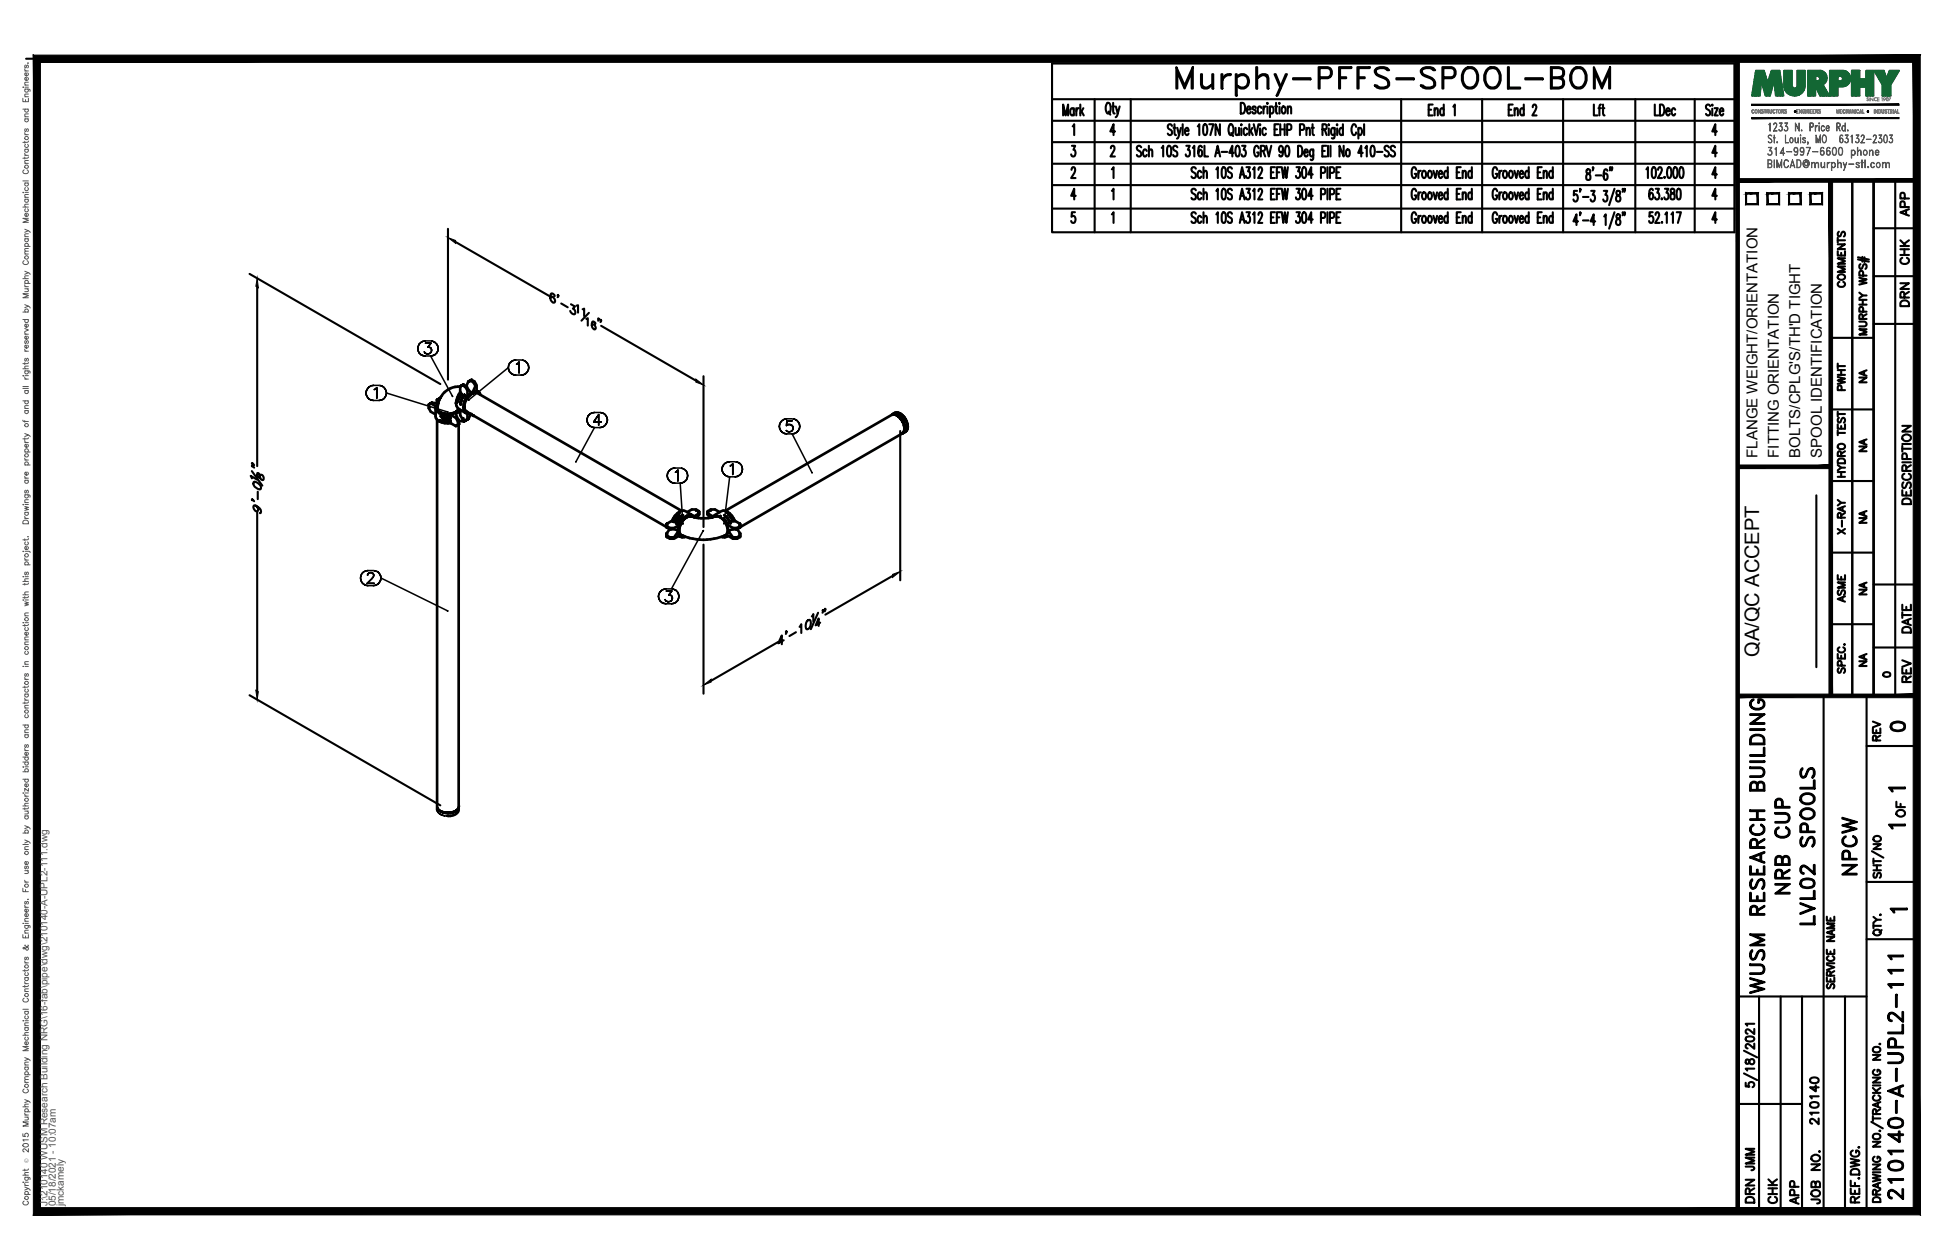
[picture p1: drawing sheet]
<svg xmlns="http://www.w3.org/2000/svg" width="432mm" height="279mm" viewBox="0 0 432 279" stroke-linecap="round" stroke-linejoin="round" font-family="sans-serif">
<defs><g id="words">
<text font-size="10.6" x="259.6" y="22.6">Murphy-PFFS-SPOOL-BOM</text>
<g font-size="6.6">
<text x="412.4" y="195.1" transform="rotate(-90 412.4 195.1)">NPCW</text>
<text x="397.6" y="199.3" transform="rotate(-90 397.6 199.3)">NRB CUP</text>
<text x="403.2" y="206" transform="rotate(-90 403.2 206)">LVL02 SPOOLS</text>
<text x="391.9" y="221.5" transform="rotate(-90 391.9 221.5)">WUSM RESEARCH BUILDING</text>
<text x="422.6" y="267.1" transform="rotate(-90 422.6 267.1)">210140-A-UPL2-111</text>
</g>
<g font-size="5.3">
<text x="417.7" y="163.3">0</text>
<text x="389.8" y="260.7" transform="rotate(-90 389.8 260.7)">JMM</text>
<text x="389.8" y="267.8" transform="rotate(-90 389.8 267.8)">DRN</text>
<text x="399.7" y="268.1" transform="rotate(-90 399.7 268.1)">APP</text>
</g>
<g font-size="4.9">
<text x="424" y="49" transform="rotate(-90 424 49)">APP</text>
<text x="424" y="59.6" transform="rotate(-90 424 59.6)">CHK</text>
<text x="409.9" y="64.9" transform="rotate(-90 409.9 64.9)">COMMENTS</text>
<text x="424" y="69.1" transform="rotate(-90 424 69.1)">DRN</text>
<text x="409.9" y="87.8" transform="rotate(-90 409.9 87.8)">PWHT</text>
<text x="424.4" y="112.9" transform="rotate(-90 424.4 112.9)">DESCRIPTION</text>
<text x="409.9" y="119.6" transform="rotate(-90 409.9 119.6)">X-RAY</text>
<text x="409.9" y="134.8" transform="rotate(-90 409.9 134.8)">ASME</text>
<text x="424.4" y="141.5" transform="rotate(-90 424.4 141.5)">DATE</text>
<text x="424.4" y="152.4" transform="rotate(-90 424.4 152.4)">REV</text>
<text x="417.7" y="165.5" transform="rotate(-90 417.7 165.5)">REV</text>
<text x="423" y="182.4" transform="rotate(-90 423 182.4)">OF</text>
<text x="403.9" y="250.5" transform="rotate(-90 403.9 250.5)">210140</text>
<text x="394.8" y="268.1" transform="rotate(-90 394.8 268.1)">CHK</text>
<text x="404.3" y="268.1" transform="rotate(-90 404.3 268.1)">JOB NO.</text>
</g>
<g font-size="4.4">
<text x="414.5" y="86.1" transform="rotate(-90 414.5 86.1)">NA</text>
<text x="414.5" y="101.2" transform="rotate(-90 414.5 101.2)">NA</text>
<text x="414.5" y="117.1" transform="rotate(-90 414.5 117.1)">NA</text>
<text x="414.5" y="133" transform="rotate(-90 414.5 133)">NA</text>
<text x="389.9" y="145.7" transform="rotate(-90 389.9 145.7)">QA/QC ACCEPT</text>
<text x="414.5" y="148.9" transform="rotate(-90 414.5 148.9)">NA</text>
</g>
<text font-size="4" x="416.3" y="151.3">0</text>
<g font-size="3.5">
<text x="417.3" y="176.7">1</text>
<text x="417.3" y="184.9">1</text>
<text x="417.7" y="203.6">1</text>
</g>
<g font-size="3.3">
<text x="389.5" y="101.5" transform="rotate(-90 389.5 101.5)">FLANGE WEIGHT/ORIENTATION</text>
<text x="394.3" y="101.5" transform="rotate(-90 394.3 101.5)">FITTING ORIENTATION</text>
<text x="399.1" y="101.5" transform="rotate(-90 399.1 101.5)">BOLTS/CPLG'S/TH'D TIGHT</text>
<text x="403.8" y="101.5" transform="rotate(-90 403.8 101.5)">SPOOL IDENTIFICATION</text>
</g>
<g font-size="2.2" fill="#545454">
<text x="10.5" y="267.5" transform="rotate(-90 10.5 267.5)">J:\210140 WUSM Research Building NRG\16-fab\pipe\dwg\210140-A-UPL2-111.dwg</text>
<text x="12.4" y="267.5" transform="rotate(-90 12.4 267.5)">05/18/2021 - 10:07am</text>
<text x="14.1" y="267.4" transform="rotate(-90 14.1 267.4)">jmckamely</text>
</g>
<text font-size="1.3" fill="#545454" x="6.3" y="257.9" transform="rotate(-90 6.3 257.9)">Ó</text>
</g></defs>
<!-- layer: PL-NPCW-PIPE -->
<g fill="none" stroke="#000" stroke-width=".59">
<path d="M95 89.7v.8l.5 .8 1 .6M95.3 89.6l.4-.3-.4 .3M95.3 90.3l-.3 .2M95.7 89.3l-.7 .4 .3-.1M95.7 89.3l-.2 .1 1.4 .9v.2M95.7 89.3l1.4 .1M96.5 90.5a2.34 2.34 0 0 0 2.8 1.5h.7M96.9 90.5l.1 .3-.1-.3M96.9 93.1l.5 .3M96.9 93.1v86.5M97 90.1a1.03 1.03 0 0 0 .6 1.3M97 90.1l-.1 .4 .1-.4"/>
<path d="M97 90.8l.2 .4-.2-.4M97 90.2l-.1 .1M97 90.5l-.1 .1M97 90.1h.1M97 90v.1M97.1 89.5l-.2 .1a3.6 3.6 0 0 0-.3 3.1l.3 .4M97.2 91.2l.4 .2-.4-.2M97.3 88.4l-.5 .3 .3-.2-.3 .2v.7l.3-.1M97.3 88.4l.3-.1-.3 .1 .3-.1-.3 .1 .1 .3M97.3 88.4l-.5 .3M97.4 93.4l.2-.2-.2 .2M97.4 93.4a4.1 4.1 0 0 0 2.6 .4"/>
<path d="M97.6 91.4l-.2 .2 .2-.2M97.6 91.4l.5 .3-.5-.3M97.6 92.3l1.1 .4-.6-.2M97.6 91.4l.5 .2M97.9 92.6l.8 .2-.6-.2M97.9 92.4l.2 .1M98.1 93.2l1.2 .2-1.2-.2M98.1 92l.6 .1-.6-.1M98.1 91.7l.6 .1-.6-.1M98.1 93.5l1.2 .2M98.1 91.6l1.2 .2M98.1 92.5l1.2 .2"/>
<path d="M98.7 93.6h.1M98.7 93.6h1.2zM98.7 91.8h.6h-.6M99.3 92.8h-.6h.6M99.3 92.7h-.6h.6M99.3 92.1h-.6h.6M99.3 91.8h.6h-.6M99.6 91.8l1.4 .9 .5 .8v.7l-.5 .3 .3-.2-.3 .2-1.4-.8zM99.6 91.8l1.4-.4 .8 1.9-.3 .2M99.9 93.3l-.6 .1 .6-.1M99.9 92.1h-.6h.6M99.9 91.8l.6-.1-.6 .1"/>
<path d="M99.9 93.6l-.6 .1M99.9 92.8h-.6M99.9 92.7h-.6M100.5 91.7l.5-.3-.5 .3M101 91.4l.2 .2-.2-.2-1.7 .4M101 91.4l.3-.2-.3 .2M101 91.4l1 .1M101.1 89.4l.2-.1-.2 .1M101.3 91.2l.2-.2-.2 .2M101.5 91l-.5 .4 .1-.2M101.5 94.2l.3-.1-.3 .1M101.5 94.2l-.5 .3"/>
<path d="M101.7 94.1v85.5a2.1 2.1 0 0 1-2.4 1.4M101.7 90.8v-.1v.1M101.7 93.1h-.1M101.8 93.3l1 .2 .4-.3-.4 .3M101.8 93.3v.8l-.3 .1 .3-.1M102 85.7l.5-.3 .7 .4 .4 .8v1.7l-1.6-.9zM102 90.9v1.2l.5 .8 .2-.2M102 85.7a4.9 4.9 0 0 0-5.1 5.1M102.1 86.9a4.9 4.9 0 0 0-1 2.5M102.2 87.1l-.6 1.1-.2 .7M102.4 85.5l-.4 .2M102.5 92.9l.7 .3 .4-.2"/>
<path d="M102.7 85.3l-.7 .4 .3-.2M102.7 85.3l.7 .4 .5 .8 .7 .8M102.7 85.3l-.2 .1 .2-.1M102.9 87.5a3.4 3.4 0 0 0-.8 2.2 3.4 3.4 0 0 1 .8-2.2zM103.1 91.1l44.7 25.8M103.2 93.2h.1M103.2 91.6l.9 .1M103.4 85.7l-.2 .1M103.5 85.8h.1M103.6 93l-.4 .2M103.6 91.3v1.7M103.8 84.7l.5-.3-.5 .3 .3-.2-.3 .2-.4 .9"/>
<path d="M104.3 91.8l.7 .4M104.3 91.8l-.4 1.1-.4 .1 .4-.1M104.6 87.3a3.7 3.7 0 0 0-1.7 2.9l-.2 .1 .2-.1 .1 .5 .4 .6M104.6 87.3l-1 1M105 92.2h.1M105 92.2h-.1M105.2 84.6l-.3 .2M105.6 86.6l.4 .2a2.55 2.55 0 0 0-2.8 1.6 2.49 2.49 0 0 0 0 3.2l-1.8-1.2-.3-1M105.6 87.1v-1.7l-.4-.8-.7-.4-.4 .3 .4-.3-.2 .2 .6 .4 .5 .8-.8 1.7M105.6 87.1l-1 .2v-.3v.3l.5-.2 .7 .1M105.6 87.1l45.5 26.2M106 86.8l.5 .7"/>
<path d="M197.8 91.9a1.44 1.44 0 0 1 2.2 .1M197.9 91.8l.3-.1 .9 .3-.9-.2h-.3M198 91.9l-.4 .1 .4-.1M198.4 91.9h-.4h.4M198.8 92.1l-.4-.2 .4 .2M199.1 92l.4 .3-.4-.3M199.2 92.4l-.4-.3 .4 .3M199.6 92.9l-.4-.5 .4 .5M199.9 92.7l-.4-.4 .4 .4M199.9 92.7l.6 1.1-.2-.6M200 92a1.4 1.4 0 0 0-1.6-.4l-37.6 21.7M200 92a3.7 3.7 0 0 1 1.2 2.1"/>
<path d="M200 93.4l-.4-.5 .4 .5M200 96.1l.3-.2-.3 .2M200.3 93.9l-.3-.5 .3 .5M200.3 96l.2-.3-.2 .3M200.3 95.9l.1-.4-.1 .4M200.3 96h-.1M200.4 94.5l-.1-.6 .1 .6M200.4 94.5v1zM200.5 95.7l.2-.3-.2 .3M200.7 94.3l-.2-.5 .2 .5M200.7 94.3v1.1zM200.7 95.7l-36.7 21.2"/>
<path d="M201.2 94.1a1.49 1.49 0 0 1-.9 1.9M201.2 94.1v.5l-.2 .9M147.8 116.1l1.5-.8 1.6 .9-1.5 .9h-.9l-.7-.4v-.6v.9v-.3M147.8 118.8l.7 .4v.3M147.8 116.7v.3l.7 .4v-.3M147.8 116.7v.3M147.8 118.2v.6M148.4 117.3l-.6 .9v.9v-.3M148.5 117.4h.9l1.1 .2M148.7 117.4h.1M149.1 115.6l.3-.6-.3 .6M149.4 115l-.3 .6"/>
<path d="M149.4 115l.4-.5-.4 .5M149.7 114.5l-.3 .5M149.8 114.5l.3-.4-.3 .4M150 116.1l.2-.5-.2 .5M150 114.7l-.6 1.1zM150.1 114.1l.2-.1-.2 .1M150.1 115.5l-.3 .5M150.1 114.1l-.4 .4M150.3 114l-.2 .1M150.4 114.2h.2l-.6 .5zM150.5 117.6l-1.1 1.6h-.9M150.5 117.6v.5v-.5"/>
<path d="M150.5 117.1v.5v-.5M150.5 118.1l.2 .4-.2-.4M150.6 113.5v.3v-.3M150.6 113.5a4.2 4.2 0 0 0-1.7 2.1M150.6 115l-.6 1.1M150.7 116.5l-.2 .6 .2-.6M150.7 118.5l.3 .2-.3-.2M150.8 119l.4 .2 .7-.2M150.9 116.2l-.4 1.4 .4 1-1.5 .9h-.9l-.7-.4v-.3v.3M150.9 118.6l1 .4M150.9 118.6h.1M151 116l-.5 1.6-.3 .2 .3-.2 .2 .9 .3 .2"/>
<path d="M151 116l-.3 .5 .3-.5M151 118.7l.3 .1-.3-.1M151 118.7l.3 .1M151 114.6l-.8 1 .4-.6M151 114.6l-.4 .4M151.1 113.3l.9 .1 1.5 .9a2.37 2.37 0 0 0-2.7 1.6 3.2 3.2 0 0 0-.3 2.9l.3 .2-.4-.1M151.1 113.3l-.5 .2M151.3 114.2l-1.2 1.3M151.3 115.5l-.3 .5 .3-.5M151.3 115.5l-.3 .5M151.5 114.9l-1.1 1.5M151.5 114.3l-.5 .3"/>
<path d="M151.7 115l-.4 .5 .4-.5M152.2 114.7l-.5 .3 .5-.3M152.2 114.7l.8-.2zM152.2 114.7l-.9 .8M152.3 113.6l1.1-.6h.9l.6 .4v.5M152.6 114.5l-.4 .2v-.3v.3M152.6 114.5l.7 .1M153.2 114.5l.8 .2M153.3 114.6l-.3-.1 .3 .1M153.5 114.3l.4 .4M154 114.7h-.2a8.8 8.8 0 0 0 4.2 0h-.2M154.3 113v.3"/>
<path d="M154.9 114.2v-.3v.3M154.9 113.4v.8v-.3M154.9 113.9l-1.2 .7M154.9 114.2l-.4 .6M156.9 113.4v.8v-.3l1.3 .7M156.9 114.2v-.3v.3l.5 .6M157.6 113l-.7 .4v.5M157.6 113.3v-.3h.9l1 .6M158.6 114.6l.6-.1 .5 .2v-.3v.3a3.2 3.2 0 0 1 1.4 3.8l-.6 .3M158.7 114.5l-.8 .2M160.5 114.2a3.6 3.6 0 0 1 1.5 1.8M160.8 113.3a3.4 3.4 0 0 0-2.8 1.3l-.1 .1"/>
<path d="M160.8 113.3a3.7 3.7 0 0 1 2.2 2.3M160.9 114.6l1 1.5M161 118.6a12.4 12.4 0 0 1-9.1 .4M161.3 113.8v-.3v.3M161.4 118.9a1.37 1.37 0 0 1-1.4 .1M161.5 114l.6 .5 .6 1.1M161.6 117.8l-.2-.2 .2 .2M163.1 117.4h.1M163.4 117.3l.6 .9M164 118.8v.3l-.6 .4h-.9l-1.5-.9 .4-1 1.1 1.6h.9v.3M164 116.1l-1.4-.8-1.6 .9 1.5 .9h.9v.3h-.9l-1.1 .2-.4-1.4M164 118.2v.6l-.6 .4"/>
<path d="M164 116.1v.6l-.6 .4M164 116.7v.3l-.6 .4M164 118.2v.9v-.3M164 116.1v.9v-.3M164 116.7v.3M164 118.8v.3"/>
</g>
<g fill="none" stroke="#000" stroke-width=".34">
<path d="M92.6 77.3l.1 .5-.1-.5M92.7 76.8l-.1 .5 .1-.5M92.7 77.8l.2 .5-.2-.5M92.9 76.3l-.2 .5 .2-.5M92.9 78.3l.4 .3-.4-.3M93.3 75.9l-.4 .4 .4-.4M93.3 78.6l.5 .3-.5-.3M93.8 75.7l-.5 .2 .5-.2M93.8 78.9h.5h-.5M94.1 78l.2 .3zM94.3 75.6l-.5 .1 .5-.1M94.3 78.9h1.1"/>
<path d="M94.3 75.6h1.1M94.3 76.1h1.2h-1.2M94.3 78.3l.7 .2zM94.9 77h.3h-.3M95.2 77l.2 .1-.2-.1M95.3 78.3l-.3 .2 .3-.2M95.4 77.1l.1 .1-.1-.1M95.4 78.9h.6h-.6M95.4 78.9l4.9 8.9M95.5 76.1l-.6 .9 .6-.9M95.5 78.1l-.2 .2 .2-.2M95.5 77.2l.2 .3-.2-.3"/>
<path d="M95.7 77.5l-.2 .6zM96 75.7l-.6-.1 .6 .1M96 78.9l.4-.3-.4 .3M96.4 75.9l-.4-.2 .4 .2M96.4 78.6l.4-.3-.4 .3M96.8 76.3l-.4-.4 .4 .4M96.8 78.3l.3-.5-.3 .5M97.1 76.8l-.3-.5 .3 .5M97.1 77.8v-.5v.5M97.1 77.3v-.5v.5M113.8 79.9l-.4 .3 .4-.3M114.3 79.8l-.5 .1 .5-.1"/>
<path d="M114.3 79.8h1.2M116.1 79.9l-.6-.1 .6 .1M81.1 87.2l.1 .5-.1-.5M81.2 86.6l-.1 .6 .1-.6M81.2 87.7l.3 .4-.3-.4M81.5 86.2l-.3 .4 .3-.4M81.5 88.1l.3 .4-.3-.4M81.8 85.8l-.3 .4 .3-.4M81.8 88.5l.5 .2-.5-.2M82.3 85.5l-.5 .3 .5-.3M82.3 88.7l.5 .1-.5-.1M82.8 85.5h-.5h.5"/>
<path d="M82.8 88.8h1.2M82.8 85.5h1.2M83 86.4l.2-.1-.2 .1M83.2 86.3l.3-.3-.3 .3M83.5 86v2.3v-2.3M84 88.8l.5-.1-.5 .1M84.5 85.5h-.5h.5M84.5 88.7l.5-.2-.5 .2M85 85.8l-.5-.3 .5 .3M85 88.5l.3-.4-.3 .4M85.3 86.2l-.3-.4 .3 .4M85.3 88.1l.3-.4-.3 .4"/>
<path d="M85.6 86.6l-.3-.4 .3 .4M85.6 87.7l.1-.5-.1 .5M85.7 87.2l-.1-.6 .1 .6M85.7 87.2l13.5 4.1M99.2 91.3l.1 .1zM101.4 88.9v-.2v.2M101.4 88.7l.2-.5-.2 .5M101.6 88.2l.2-.6-.2 .6M101.6 89.1l.1-.2v.2M101.8 88.3l-.1 .6 .1-.6M101.8 87.6l.4-.5-.4 .5M102.2 89.7l.1-.5-.1 .6"/>
<path d="M102.3 89.2l.1-.6-.1 .6M102.4 88.6l.3-.5-.3 .5M102.5 87.2l-.7 1.1zM102.9 90.2l.1 .4-.1-.4M102.9 87.5a3.6 3.6 0 0 0-.8 2.2M103 89.6l-.1 .6 .1-.6M103 90.6l.2 .4-.2-.4M103 87.6l-.3 .5 .4-.5M103.2 89.1l-.2 .5 .2-.5M103.2 91l.2 .3-.2-.3M103.4 88.5l-.2 .6 .2-.6M103.5 87.8l-.8 1.7 .5-1.1 .3-.5"/>
<path d="M103.9 88.7l-.1 .1zM104.2 87.6l-.8 .9zM104.2 87.6l.9-.5zM105.1 87.1l.7 .1zM112.7 81.5l.1 .5-.1-.5M112.7 81.5l-8.8 7.2M112.8 81l-.1 .5 .1-.5M112.8 82l.2 .5-.2-.5M113 80.5l-.2 .5 .2-.5M113 82.5l.4 .3-.4-.3M113.4 80.2l-.4 .3 .4-.3M113.4 82.8l.4 .3-.4-.3"/>
<path d="M113.8 83.1l.5 .1-.5-.1M114.3 83.2h1.2M114.5 80.8l.2-.1-.2 .1M114.7 80.7l.3-.4-.3 .4M115 80.3v2.4v-2.4M115.5 83.2l.6-.1-.6 .1M116.1 83.1l.4-.3-.4 .3M116.5 80.2l-.4-.3 .4 .3M116.5 82.8l.4-.3-.4 .3M116.9 80.5l-.4-.3 .4 .3M116.9 82.5l.2-.5-.2 .5M117.1 81l-.2-.5 .2 .5"/>
<path d="M117.1 82l.1-.5-.1 .5M117.2 81.5l-.1-.5 .1 .5M130.1 93.1l.1 .5-.1-.5M130.2 92.6l-.1 .5 .1-.5M130.2 93.6l.2 .5-.2-.5M130.4 92.1l-.2 .5 .2-.5M130.4 94.1l.4 .4-.4-.4M130.8 91.8l-.4 .3 .4-.3M130.8 94.5l.5 .2-.5-.2M131.3 91.6l-.5 .2 .5-.2M131.3 94.7l.5 .1-.5-.1M131.6 93.5h1.7h-1.7"/>
<path d="M131.8 91.5l-.5 .1 .5-.1M131.8 91.5h1.2M132.7 91.9l-1.1 1.6 1.1-1.6M132.7 91.9v2.4v-2.4M133 94.8l.5-.1-.5 .1M133 94.8h-1.2l-4.1 7.6M133.5 91.6l-.5-.1 .5 .1M133.5 94.7l.5-.2-.5 .2M134 91.8l-.5-.2 .5 .2M134 94.5l.3-.4-.3 .4M134.3 92.1l-.3-.3 .3 .3M134.3 94.1l.3-.5-.3 .5"/>
<path d="M134.6 92.6l-.3-.5 .3 .5M134.6 93.6v-.5v.5M134.6 93.1v-.5v.5M172.7 94.6l.1 .5-.1-.5M172.8 94l-.1 .6 .1-.6M172.8 95.1l.3 .4-.3-.4M173.1 93.5l-.3 .5 .3-.5M173.1 95.5l.3 .4-.3-.4M173.4 93.2l-.3 .3 .3-.3M173.4 95.9l.5 .2-.5-.2M173.9 92.9l-.5 .3 .5-.3M173.9 96.1l.5 .1-.5-.1"/>
<path d="M174.3 95.5l-.1-.2 .1 .2M174.3 94.4l.1-.1-.1 .1M174.4 92.9h-.5h.5M174.4 96.2h1.2M174.4 92.9h1.2M174.4 93.3l-.1 1.1 .1-1.1M174.4 95.6l-.1-.1 .1 .1M174.4 94.3l.4-.2-.4 .2M174.8 95.7l-.4-.1 .4 .1M174.8 94.1h.3h-.3M175.1 95.7h-.3h.3M175.1 94.1l.4 .2-.4-.2"/>
<path d="M175.5 95.6l-.4 .1 .4-.1M175.5 94.3l.2 .2-.2-.2M175.6 93.3h-1.2h1.2M175.6 96.2l.5-.1-.5 .1M175.6 96.2l4.4 8.6M175.7 95.4l-.2 .2 .2-.2M175.7 94.5l.1 .3-.1-.3M175.8 94.8l-.1 .6zM176.1 92.9h-.5h.5M176.1 96.1l.5-.2-.5 .2M176.6 93.2l-.5-.3 .5 .3M176.6 95.9l.3-.4-.3 .4"/>
<path d="M176.9 93.5l-.3-.3 .3 .3M176.9 95.5l.3-.4-.3 .4M177.2 94l-.3-.5 .3 .5M177.2 95.1l.1-.5-.1 .5M177.3 94.6l-.1-.6 .1 .6M147.9 105.5l.1 .5-.1-.5M148 104.9l-.1 .6 .1-.6M148 106l.2 .5-.2-.5M148.2 104.5l-.2 .4 .2-.4M148.2 106.5l.4 .3-.4-.3M148.6 104.1l-.4 .4 .4-.4M148.6 106.8l.4 .2-.4-.2"/>
<path d="M149 103.9l-.4 .2 .4-.2M149 107l.6 .1-.6-.1M149.6 103.8l-.6 .1 .6-.1M149.6 107.1h1.2M149.6 103.8h1.2M149.7 104.7l.2-.1-.2 .1M149.9 104.6l.4-.3-.4 .3M150.3 104.3v2.4v-2.4M150.8 107.1l.5-.1-.5 .1M150.8 107.1l.6 9M151.3 103.9l-.5-.1 .5 .1M151.3 107l.5-.2-.5 .2"/>
<path d="M151.8 104.1l-.5-.2 .5 .2M151.8 106.8l.3-.3-.3 .3M152.1 104.5l-.3-.4 .3 .4M152.1 106.5l.2-.5-.2 .5M152.3 104.9l-.2-.4 .2 .4M152.3 106l.1-.5-.1 .5M152.4 105.5l-.1-.6 .1 .6M155.9 117.7v-.1l-7.1 13h-1.2M158.6 114.6l.6-.1zM159.2 114.5l.9 .5zM160 104l.1 .5-.1-.5M160.1 103.5l-.1 .5 .1-.5"/>
<path d="M160.1 104.5l.3 .5-.3-.5M160.4 103.1l-.3 .4 .3-.4M160.4 105l.4 .4-.4-.4M160.4 114.3a3.2 3.2 0 0 1 1.5 1.8M160.5 116.1h.1M160.5 115.5l-.4-.5 .4 .5M160.5 118.8l.4-.1-.4 .1M160.5 114.2a4 4 0 0 1 1.5 1.8M160.8 102.7l-.4 .4 .4-.4M160.8 105.4l.4 .2-.4-.2M160.8 115.3l-.4-.4 .4 .4M160.9 116l-.4-.5 .4 .5"/>
<path d="M160.9 118.7l.2-.2-.2 .2M160.9 118.6h.1M161.1 115.8l-.3-.5 .3 .5M161.1 116.5l-.2-.5 .2 .5M161.1 118.5l.2-.4-.2 .4M161.2 102.5l-.4 .2 .4-.2M161.2 105.6l.5 .1-.5-.1M161.3 114.2h.1M161.3 117.1l-.2-.6 .2 .6M161.3 117.1v1zM161.4 116.4l-.3-.6 .3 .6M161.4 114.2l1.1 1.6z"/>
<path d="M161.5 114l.2 .1-.2-.1M161.7 114.1l.4 .4-.4-.4M161.7 102.4l-.5 .1 .5-.1M161.7 102.4h1.2M161.9 103.3l.2-.1-.2 .1M162.1 103.2l.3-.3-.3 .3M162.1 114.5l.4 .5-.4-.5M162.4 102.9v2.3v-2.3M162.5 115l.2 .6-.2-.6M162.9 105.7l.5-.1-.5 .1M162.9 105.7h-1.2l-1.2 10.4M163.4 102.5l-.5-.1 .5 .1"/>
<path d="M163.4 105.6l.5-.2-.5 .2M163.9 102.7l-.5-.2 .5 .2M163.9 105.4l.4-.4-.4 .4M164.3 103.1l-.4-.4 .4 .4M164.3 105l.2-.5-.2 .5M164.5 103.5l-.2-.4 .2 .4M164.5 104.5l.1-.5-.1 .5M164.6 104l-.1-.5 .1 .5M79.9 128.2l.1 .5-.1-.5M80 127.7l-.1 .5 .1-.5M80 128.7l.2 .4-.2-.4M80.2 127.2l-.2 .5 .2-.5"/>
<path d="M80.2 129.1l.4 .4-.4-.4M80.6 126.8l-.4 .4 .4-.4M80.6 129.5l.5 .3-.5-.3M81.1 126.6l-.5 .2 .5-.2M81.1 129.8l.5 .1-.5-.1M81.4 129.4h1.6h-1.6M81.5 127.6v-.1v.1M81.5 127.5l.1-.3-.1 .3M81.6 126.5l-.5 .1 .5-.1M81.6 129.9h1.1M81.6 126.5h1.1M81.6 127.2l.1-.1-.1 .1"/>
<path d="M81.7 127.1l.2-.1-.2 .1M81.9 127h.5h-.5M82.4 127l.2 .1-.2-.1M82.5 128.3l-1.1 1.1 1.1-1.1M82.6 127.1l.1 .1-.1-.1M82.7 127.9l-.2 .4 .2-.4M82.7 127.2l.1 .3-.1-.3M82.7 129.9l.6-.1-.6 .1M82.8 127.7l-.1 .2 .1-.2M82.8 127.5v.2v-.2M83.3 126.6l-.6-.1 .6 .1M83.3 129.8l.5-.3-.5 .3"/>
<path d="M83.8 126.8l-.5-.2 .5 .2M83.8 129.5l.3-.4-.3 .4M84.1 127.2l-.3-.4 .3 .4M84.1 129.1l.3-.4-.3 .4M84.4 127.7l-.3-.5 .3 .5M84.4 128.7v-.5v.5M84.4 128.2v-.5v.5l14.8 7.3M146 132.2v.5v-.5M146 131.7v.5v-.5M146 132.7l.3 .5-.3-.5M146.3 131.3l-.3 .4 .3-.4M146.3 133.2l.4 .4-.4-.4"/>
<path d="M146.7 130.9l-.4 .4 .4-.4M146.7 133.6l.4 .2-.4-.2M147.1 130.7l-.4 .2 .4-.2M147.1 133.8l.5 .1-.5-.1M147.4 133l.3 .3zM147.6 130.6l-.5 .1 .5-.1M147.6 133.9h1.2M147.7 131h1.2h-1.2M147.7 133.3l.7 .1zM148.2 131.9h.4h-.4M148.6 131.9l.2 .2-.2-.2M148.7 133.3l-.3 .1 .3-.1"/>
<path d="M148.8 132.1l.1 .1-.1-.1M148.8 133.9l.5-.1-.5 .1M148.9 131l-.7 .9 .7-.9M148.9 133.1l-.2 .2 .2-.2M148.9 132.2l.1 .3-.1-.3M149 132.5l-.1 .6zM149.3 130.7l-.5-.1 .5 .1M149.3 133.8l.5-.2-.5 .2M149.8 130.9l-.5-.2 .5 .2M149.8 133.6l.4-.4-.4 .4M150.2 131.3l-.4-.4 .4 .4M150.2 133.2l.2-.5-.2 .5"/>
<path d="M150.4 131.7l-.2-.4 .2 .4M150.4 132.7l.1-.5-.1 .5M150.5 132.2l-.1-.5 .1 .5M96.9 179v.6M96.9 178.8l.1 .3-.1-.3M97 179.9l-.1-.3 .1 .3M97 179.4l-.1-.3 .1 .3M97 179.1l.2 .3-.2-.3M97.2 179.7l-.2-.3 .2 .3M97.2 179.4l.4 .3-.4-.3M97.6 179.7l.5 .2-.5-.2M98.1 179.9l.6 .2-.6-.2"/>
<path d="M100.5 179.9l.5-.2-.5 .2M101 179.7l.3-.3-.3 .3M101.3 179.4l.3-.3-.3 .3M101.3 179.7l.3-.3-.2 .3M101.4 179.7l-.4 .3M101.6 179.1l.1-.3-.1 .3M101.6 179.4l.1-.3-.1 .3M101.7 179v.1a1.61 1.61 0 0 1-1.8 1.8l-.6 .1M97.2 180.3l-.2-.4 .2 .4M97.6 180.6l-.4-.3 .4 .3M97.6 180l-.4-.3 .4 .3M97.6 180.6l1.1 .3z"/>
<path d="M97.6 180l1.1 .4zM98.7 180.1h.6h-.6M99.3 181l-.6-.1 .6 .1M99.3 180.4h-.6l.6 .1M99.3 180.1h.6h-.6M99.3 180.4h.6l-.6 .1M99.9 180.1l.6-.2-.6 .2M99.9 180.4l.6-.2-.6 .2M101 180l-.5 .2 .5-.2"/>
</g>
<g fill="#000">
<circle cx="104.3" cy="91.8" r=".3"/>
<circle cx="151.3" cy="118.8" r=".3"/>
<circle cx="160.5" cy="118.8" r=".3"/>
<circle cx="96.9" cy="179.1" r=".17"/>
<circle cx="101.7" cy="178.8" r=".17"/>
</g>
<!-- layer: PS-BDR -->
<g fill="#000" stroke="#000" stroke-width=".22">
<path d="M388.3 26.1v.2l32.6-.2zM388.3 26.3l32.6-.2v.2z"/>
<path d="M388.3 23.1v.3l32.6-.3zM388.3 23.4l32.6-.3v.3z"/>
<path d="M7.4 12.2v257.2l1.6-1.6zM7.4 12.2l1.6 1.6v254zM7.4 12.2l1.6 1.6 416.6-1.6zM9 13.8l416.6-1.6-1.5 1.6zM425.6 12.2l-1.5 1.6 1.5 255.6zM424.1 13.8l1.5 255.6-1.5-1.6zM7.4 269.4h418.2l-1.5-1.6zM9 267.8h415.1l-416.7 1.6z"/>
</g>
<!-- layer: PS-BDR-T -->
<g fill="none" stroke="#000" stroke-width=".47">
<path d="M415.3 40v114.3h-4.7v-114.2v114.2h-4.8v-114.2M387 42.9h2.6v2.4h-2.6zM391.8 42.9h2.6v2.4h-2.6zM396.6 42.9h2.5v2.4h-2.5zM401.3 42.9h2.6v2.4h-2.6zM411.8 57.5l2.5 .5M411.8 57.1l2.5 .5M412.4 58.6a.59 .59 0 0 0-.3 .5 .59 .59 0 0 0 .4 .5l.3-.1 .3-.8 .4-.1a.64 .64 0 0 1 0 1M412.8 57v1M413.3 57.1v1M405.8 74.9h9.5M412.1 71.3l1.4 .1a.52 .52 0 0 1 .2 .6 .52 .52 0 0 1-.4 .4h-1.2"/>
<path d="M412.1 61.6l1.7 .4-1.7 .3 1.7 .4-1.7 .4M412.1 67.5h1.7M412.1 66.5h1.7M412.1 64.9l.8 .6M412.9 70.7l-.1-.9-.4-.1-.3 .3v.7h1.7M412.9 66.5v1M413 69.1l-.1-.9-.5-.1-.3 .3v.7h1.7M413 61.1l-.1-.9-.5-.1-.3 .3v.7h1.7M413.8 73h-1.7l1.7 .6-1.7 .6h1.7M413.8 65.5h-.9l-.8 .6M413.8 69.7l-.9 .5M405.8 90.8h9.5"/>
<path d="M407.4 94.1v1h1.6v-1M407.4 96h1.6M407.4 91.3v1.1M407.4 95.4v1.1M407.4 91.8h1.6M407.4 98.7a.79 .79 0 0 1 1-.3 .79 .79 0 0 1 .5 .9 .78 .78 0 0 1-1 .3 .78 .78 0 0 1-.5-.9zM407.6 92.7a.59 .59 0 0 0-.3 .5 .59 .59 0 0 0 .4 .5l.3-.1 .3-.8 .4-.1a.65 .65 0 0 1 0 1M408.1 94.5v.6M402.6 109.8v38.1M405.8 106.7h9.5M407.4 105.7h1.6M407.4 104.7h1.6"/>
<path d="M407.4 103.1l.7 .6M407.4 102a.9 .9 0 0 1 1.6 .2v.5h-1.6zM408.1 101.1l-.1-.9-.3-.1-.3 .3v.7h1.6M408.1 104.7v1M409 103.7h-.9l-.7 .6M409 100.1l-.9 .5M405.8 122.5h9.5M405.8 138.4h9.5M407.4 145v1h1.6v-1M407.6 148.2a.59 .59 0 0 0-.3 .5 .59 .59 0 0 0 .4 .5l.3-.2 .3-.7 .4-.1a.65 .65 0 0 1 0 1M407.7 143.5a.59 .59 0 0 0-.3 .7 .59 .59 0 0 0 .6 .5h.4a.59 .59 0 0 0 .6-.5 .59 .59 0 0 0-.4-.7M408.1 145.4v.6"/>
<path d="M408.2 147.6l-.1-.9-.4-.2-.3 .4v.7h1.6M408.8 142.9h.2z"/>
</g>
<!-- layer: PS-DIM -->
<path d="M5.8 13h419" fill="none" stroke="#000" stroke-width=".47"/>
<!-- layer: 0 -->
<g fill="none" stroke="#000" stroke-width=".47">
<path d="M415.3 40v114.3M420.1 40v114.3M415.3 50.6h9.5M415.3 61.2h9.5M415.3 71.8h9.5M415.3 129.6h9.5M415.3 143.6h9.5M386.6 238l2.9 1.5M386.6 233l2.9 1.5M387 235a.6 .6 0 0 0 .2 .9l.5-.2a.62 .62 0 0 1 .5-.8 .62 .62 0 0 1 .7 .7 .63 .63 0 0 1-.8 .4 .63 .63 0 0 1-.4-.8 .4 .4 0 0 0-.7-.2zM387 230l.8-.2a.85 .85 0 0 1 1.1 .6 1.14 1.14 0 0 1-1.9 0zM388.9 237h-1.9l.3 .4"/>
<path d="M388.9 231.4v1.2l-1-.8-.6-.3-.3 .2v.5l.4 .3M388.9 228.2v1.1l-1-.8-.6-.3-.3 .2v.5l.4 .3M388.9 227h-1.9l.3 .4M387 240.1v.8l.8 .1a.62 .62 0 0 1 0-.9 .62 .62 0 0 1 .9 .1 .62 .62 0 0 1-.2 .9"/>
</g>
<g fill="#000" stroke="#000" stroke-width=".22">
<path d="M384.8 13l.8 255.6v-255.6zM384.8 13l.8 255.6h-.8z"/>
<path d="M385.2 39.6v.8l39.6-.8zM385.2 40.4l39.6-.8v.8z"/>
<path d="M424.5 40l.8 114.3v-114.3zM424.5 40l.8 114.3h-.8z"/>
<path d="M385.2 153.9v.8l39.6-.8zM385.2 154.7l39.6-.8v.8z"/>
</g>
<!-- layer: PS-LOGO -->
<g fill="none" stroke="#545454" stroke-width=".22">
<path d="M5.1 19.3h.1zM5.5 19.8h.9l.2 .1v.4M5.5 15.3v.3l.3 .1M5.5 18.9h.8M5.5 15.7h.8M5.5 19.3h.8M5.7 19.8a.38 .38 0 0 0-.1 .5 .38 .38 0 0 0 .6 0 .38 .38 0 0 0-.1-.5M5.7 14.4l-.2 .3v.3h.3l.1-.4 .2-.2 .2 .3-.2 .4M6.1 17.2a.38 .38 0 0 1 .1 .5 .38 .38 0 0 1-.6 0 .38 .38 0 0 1 .1-.5h.1v.7M6.1 16.2a.38 .38 0 0 1 .1 .5 .38 .38 0 0 1-.6 0 .38 .38 0 0 1 .1-.5h.1v.6M6.2 13.9v.1zM6.3 18.2l-.8 .1v.3l.2 .3"/>
<path d="M5.1 21.8v.7h1.2v-.7M5.1 24.2h1.2M5.4 37.7a.43 .43 0 0 0-.3 .5 .43 .43 0 0 0 .4 .3h.3a.43 .43 0 0 0 .5-.3 .43 .43 0 0 0-.3-.5M5.5 34v.3l.3 .1M5.5 29.4v.3l.3 .2M5.5 31.3v.4M5.5 34.8v.4M5.5 36.2h.8M5.5 34.4h.8M5.5 33.1h.8M5.5 29.9h.8M5.5 26.4h.8"/>
<path d="M5.5 25.9h.8M5.5 21.4h.8M5.7 33.1a.38 .38 0 0 0-.1 .5 .38 .38 0 0 0 .6 0 .38 .38 0 0 0-.1-.5M5.7 32a.4 .4 0 0 0-.1 .6 .4 .4 0 0 0 .6 0 .4 .4 0 0 0-.1-.6M5.7 28.6l-.2 .2v.3h.3l.1-.4 .2-.1 .2 .2-.2 .4M5.7 26.4a.38 .38 0 0 0-.1 .5 .38 .38 0 0 0 .6 0 .38 .38 0 0 0-.1-.5M5.7 24.2a.38 .38 0 0 0-.1 .6 .38 .38 0 0 0 .6 0 .38 .38 0 0 0-.1-.6M5.7 22.1v.4M6.3 35.6h-.8v.3l.2 .3M6.3 34.8l-.3 .3h-.9M6.3 31.3l-.3 .3h-.9M6.3 25.3h-.8v.3l.2 .3"/>
<path d="M6.3 20.9h-.8v.3l.2 .2M391.9 34.2l.2 .2M392 36.3l.6-.1v-.6l-.6-.1v1.6l.6-.1v-.6h-.6M392.1 30a.44 .44 0 0 1 .7 .2 .38 .38 0 0 0-.6-.2 .38 .38 0 0 0-.1 .5l.4 .3a.46 .46 0 0 1 .2 .7 .46 .46 0 0 1-.7-.1 .41 .41 0 0 0 .6 .1 .41 .41 0 0 0 0-.6l-.6-.4zM392.3 33.3a.53 .53 0 0 1 .5 .8 .53 .53 0 0 1-.9 0 .47 .47 0 0 0 .7 .2l.2-.3M392.4 27.2l-.1 1.9v-1.7l-.2 .2zM392.4 36.3l.3 .1v.6l-.8 .2v-1.8l.8 .2v.6l-.3 .2M392.5 33.4a.51 .51 0 0 1 .3 .5 .51 .51 0 0 1-.3 .5M392.7 32.8l-.7-.1h.8l-.5 .7M392.7 32.7l-.5 .7 .4 .1 .2 .3M393.1 30.5l.4 .1zM393.1 29l.8 .1h-.8l.7-1.3-.2-.5h-.2l-.3 .4 .1-.3a.39 .39 0 0 1 .6 0 .39 .39 0 0 1 0 .5l-.7 1.2"/>
<path d="M393.3 35.4v1.8zM393.3 29.9v1.8zM393.4 33l.4-.3v1.7l-.1-1.6zM393.9 35.4l.5 1.5 .6-1.5v1.8l-.1-1.4-.5 1.4-.5-1.4v1.4zM393.9 31.4l.1 .3zM393.9 31.5l.1 .1zM394.4 28.8l.1 .2M394.7 27.9a.55 .55 0 0 1 .4 .7 .55 .55 0 0 1-.7 .4l-.1-.3 .4 .3 .3-.4M394.7 33.9l.9 .1h-1l.7-1.3v1.7v-1.5l-.6 1.1M394.8 28l.2 .5-.2 .5M395 27.3l-.6-.1h.6l-.3 .8M395 27.2l-.4 .8 .4 .1v.3"/>
<path d="M395.5 28.8l.2 .2M395.7 35.5a.47 .47 0 0 1 .7 .3l-.3-.3h-.3a1.08 1.08 0 0 0 0 1.6h.3l.3-.3a.44 .44 0 0 1-.4 .4 .44 .44 0 0 1-.5-.4l-.1-.7zM395.8 29.9v1.7l.7 .1h-.7zM395.8 27.9a.55 .55 0 0 1 .5 .7 .55 .55 0 0 1-.7 .4l-.1-.3 .4 .3 .4-.4M396 28l.3 .5-.3 .5M396 33.6l1.2 .1zM396.2 27.3l-.6-.1h.7l-.5 .8M396.2 27.2l-.4 .8 .3 .1 .2 .3M396.9 30.6a.57 .57 0 0 1 .7 .4 .57 .57 0 0 1-.4 .7l-.3-.1-.2-.4zM396.9 36.8h.8M397 30.6a.52 .52 0 0 1 .4 .5 .52 .52 0 0 1-.4 .5l-.2-.4zM397 36.7h.7"/>
<path d="M397.3 35.4l.6 1.8-.6-1.5-.5 1.5zM397.7 33.3l.3 .4 .3-.1 .2-.3M397.7 33.1l.3-.3h.3l.2 .3M397.8 34.3h.5M397.9 30.5l.1 1 .3 .1 .3-.2-.3 .3-.3-.1-.1-.2zM398 27.2l.8 1.6v-1.6v1.9l-.8-1.6v1.6zM398 32.8l-.3 .4 .3 .5M398.2 32.8a1.22 1.22 0 0 1 .1 1.6M398.3 35.4h.5a1.05 1.05 0 0 1 0 1.8h-.5zM398.3 35.5a.84 .84 0 0 1 .9 .5 .84 .84 0 0 1-.2 .9l-.7 .2zM398.5 33.5l-.2 .2a.49 .49 0 0 1-.6-.2 .49 .49 0 0 1 .1-.6 .49 .49 0 0 1 .7 0v.4a.81 .81 0 0 1-.5 1.1l-.3-.2 .1 .2M398.5 33.3l-.3 .4"/>
<path d="M398.6 30.5v1.2zM399 30l.1-.1v.3zM399.1 33.3l.3 .4 .3-.1 .1-.3M399.1 33.1l.3-.3h.3l.1 .3M399.1 30h.1M399.1 30.5v1.2zM399.1 34.3h.6M399.4 28.8v.3l-.1-.1zM399.4 28.9h.1M399.4 32.8a.51 .51 0 0 0-.3 .4 .51 .51 0 0 0 .3 .5M399.5 32.8a1.22 1.22 0 0 1 .1 1.6M399.6 31.5h.6"/>
<path d="M399.6 30.8l.6 .6-.2 .3-.4-.1v-.2l.1 .2M399.6 30.7h.6M399.7 30.6v.3M399.8 33.5l-.1 .2a.5 .5 0 0 1-.7-.5 .5 .5 0 0 1 .7-.4l.2 .5a.83 .83 0 0 1-.5 1.1l-.3-.2 .1 .2M399.8 33.3l-.3 .4M399.9 35.6a.74 .74 0 0 1 1 .2 .74 .74 0 0 1-.1 1l-.1-1 .1 .9a.68 .68 0 0 0-.3-1.2 .68 .68 0 0 0-.8 .9 .66 .66 0 0 0 .4 .7 .66 .66 0 0 0 .7-.2 .7 .7 0 0 1-.9 .1 .7 .7 0 0 1-.2-.8zM400 36l.2-.2 .4 .1 .1 .2-.5-.2-.2 .3 .1 .4 .4 .1 .2-.2-.1 .2-.4 .1-.2-.2zM400.1 30.6l.1 .2-.2-.3-.4 .1v.2l.6 .5M400.1 31.2v.4M400.7 31.5h.1M400.8 31.9l-.1-.5 .1 .4-.2 .2M400.8 31.7v.1"/>
<path d="M401.3 28.1l.6-.1v-.6l-.6-.1-.1 1.8v-1.9h.5l.2 .4v.4l-.2 .2h-.4M401.3 32.7l-.7 1.7 .7-1.7h-.9l.9 .1M401.6 36v1.2zM401.8 33.6l1.2 .1zM401.8 36.1h.5l.1 1.1-.2-1-.3-.1-.3 .3zM402.4 27.8v1.3zM402.5 29.9l.5 1.5 .5-1.5v1.8l-.1-1.4-.4 1.4-.4-1.4-.1 1.4zM402.6 36.1h.4l.1 1.1-.1-1-.3-.1-.3 .3zM402.6 27.9l.3-.1-.3 .2-.2 .4zM403.2 27.2l.1 .1v.2zM403.2 27.3h.1M403.2 27.8l.1 1.3z"/>
<path d="M403.5 34l.4 .4 .3-.1 .1-.3M403.5 33.8l.4-.4 .3 .1 .1 .3M403.6 36l.2 1 .3 .1 .3-.2-.3 .3-.4-.1zM403.7 32.8h.5M403.8 32.8l-.2 .2a1.17 1.17 0 0 0 .2 1.4M403.8 27.9l.4-.1 .2 .4-.2-.3a.54 .54 0 0 0-.4 .6 .54 .54 0 0 0 .4 .5l.2-.3-.2 .4h-.2l-.3-.5zM403.8 33.4l-.3 .5M404.1 33.4l.2 .5-.2 .5M404.1 30l.2-.1a.95 .95 0 0 1 .6 .9 .95 .95 0 0 1-.6 .9 1.24 1.24 0 0 1-.2-1.7zM404.1 30.1l.2-.1a.87 .87 0 0 1 .5 .8 .87 .87 0 0 1-.5 .8 1.19 1.19 0 0 1-.2-1.5zM404.2 32.8l.1 .1-.4-.2a1.42 1.42 0 0 0-.2 1.7 .49 .49 0 0 0 .6-.2 .49 .49 0 0 0-.1-.7 .49 .49 0 0 0-.7 .1M404.4 36l.1 1.2z"/>
<path d="M404.8 28.4h.6l-.2-.5a.54 .54 0 0 0-.4 .6 .54 .54 0 0 0 .4 .5l.2-.3-.2 .4a.63 .63 0 0 1-.4-.6 .63 .63 0 0 1 .4-.7l.3 .7h-.7M404.9 34l.3 .4 .3-.1 .2-.3M404.9 33.8l.3-.4 .3 .1 .2 .3M405 36l.1 1.2zM405.1 32.8h.5M405.1 32.8l-.1 .2a1.17 1.17 0 0 0 .2 1.4M405.2 33.4l-.3 .5M405.3 36.1l.3-.1-.5 .5zM405.4 33.4l.3 .5-.3 .5M405.5 32.8l.2 .1a.36 .36 0 0 0-.6-.1l-.2 .6v.8l.2 .2a.49 .49 0 0 0 .6-.2 .49 .49 0 0 0-.1-.7 .49 .49 0 0 0-.7 .1M406 36v1.8zM406.2 36.1a.53 .53 0 0 1 .7 .5 .53 .53 0 0 1-.7 .5l-.2-.2 .3 .2a.51 .51 0 0 0 .5-.5 .51 .51 0 0 0-.5-.5l-.3 .2z"/>
<path d="M406.3 32.8l.4-.1a1.13 1.13 0 0 1 0 1.7h-.1a1.28 1.28 0 0 1-.3-1.6zM406.3 34.3h.6M406.3 32.8h.6M406.4 32.8l-.2 .6 .2 1M406.8 32.8l.2 .6-.2 1M407.2 28.1l.6-.1v-.6l-.6-.1-.1 1.8v-1.9l.7 .1 .1 .7-.3 .2h-.4M407.3 35.4l.1 1.8zM407.5 28.2l.4 .9-.3-.9M407.6 36.1h.5l.1 1.1-.2-1-.3-.1-.3 .3zM407.7 32.8l.3-.1a1.13 1.13 0 0 1 0 1.7h-.1a1.28 1.28 0 0 1-.2-1.6zM407.7 34.3h.5M407.7 32.8h.5"/>
<path d="M407.8 32.8l-.2 .6 .2 1M407.8 31.3l.3 .3 .4-.3M407.8 31l.3-.3 .4 .3M408 30.1h.4M408 30l-.1 .3a1.28 1.28 0 0 0 .2 1.3M408.1 30.7l-.3 .4M408.2 32.8l.2 .6-.2 1M408.2 30.7l.3 .4-.3 .5M408.4 30l.1 .2a.33 .33 0 0 0-.5-.2l-.2 .7 .2 .9a.48 .48 0 0 0 .5-.5 .48 .48 0 0 0-.5-.4l-.2 .1M408.5 27.9l.3-.1 .2 .3-.2-.2a.54 .54 0 0 0-.5 .6 .54 .54 0 0 0 .5 .5l.2-.2-.2 .3-.5-.3zM409 27.2l.1 1.9zM409 37l-.5-1 .5 1.2"/>
<path d="M409 31.4l.1 .2M409.2 30.7l.4 .1 .1 .2M409.3 30.6a.53 .53 0 0 1 .4 .6 .53 .53 0 0 1-.7 .4v-.2a.36 .36 0 0 0 .6 .1l.1-.2M409.3 36l-.6 1.8zM409.4 30.7l.3 .4-.3 .5M409.6 28.8v.3zM409.6 28.9v.1zM409.6 30l-.6-.1h.7l-.4 .8M409.6 29.9l-.4 .8M409.8 36.4h1.1zM410.4 33.3v1.7zM410.6 33.3a.53 .53 0 0 1 .7 .6 .53 .53 0 0 1-.7 .5l-.2-.2 .3 .2a.51 .51 0 0 0 .5-.5 .51 .51 0 0 0-.5-.6l-.3 .2z"/>
<path d="M410.6 29.9l-.1 1.8v-1.6l-.2 .2zM411.3 31.4l.2 .2M411.5 37h.6M411.5 36.4l.6 .3v.2a.38 .38 0 0 1-.3 .3 .38 .38 0 0 1-.4-.3l.2 .2M411.5 36.2h.6M411.6 36.1v.3M411.6 30.6a.52 .52 0 0 1 .5 .6 .52 .52 0 0 1-.7 .4l-.1-.2a.36 .36 0 0 0 .6 .1l.2-.2M411.7 32.7l.1 1.7zM411.8 30.7l.3 .4-.1 .3-.2 .2M412 36.1l.1 .2a.38 .38 0 0 0-.3-.3 .38 .38 0 0 0-.4 .3l.7 .5M412 36.7v.4M412 33.3h.5v1.1v-.8l-.2-.3-.5 .3z"/>
<path d="M412 30l-.6-.1h.7l-.5 .8M412 29.9l-.4 .8 .3 .1 .2 .2M412.5 36l.5 .1zM412.5 31.6l.8 .1h-.8l.7-1.3-.2-.4h-.2l-.3 .3 .1-.2a.39 .39 0 0 1 .6-.1 .39 .39 0 0 1 0 .6l-.7 1.1M412.7 35.4l.1 1.8zM413.2 33.3a.54 .54 0 0 1 .7 .6 .54 .54 0 0 1-.7 .5l-.2-.5zM413.4 35.4l.1 1.8zM413.7 30.8l1 .1zM414 36.9l.2 .1-.1 .2zM414 37l.1 .1zM414.4 33.3v1.1zM414.6 33.3h.5l.1 1.1-.1-1-.3-.1-.4 .3z"/>
<path d="M414.7 36.3l.3-.3 .4 .1v.3v-.2a.46 .46 0 0 0-.7 .4 .46 .46 0 0 0 .7 .4v-.1l-.2 .3a.59 .59 0 0 1-.5-.3 .59 .59 0 0 1 0-.6zM415.2 31.6l.8 .1h-.9a1.94 1.94 0 0 0 .8-1.4l-.2-.3h-.3l-.2 .3 .1-.2 .4-.2 .2 .5-.7 1.3M415.7 33.8h.7l-.2-.5a.48 .48 0 0 0-.5 .6 .48 .48 0 0 0 .6 .4l.1-.2-.1 .3a.53 .53 0 0 1-.6-.5 .53 .53 0 0 1 .6-.6l.2 .6h-.8M416 36.3l.1-.2a.53 .53 0 0 1 .7 .5 .53 .53 0 0 1-.7 .5l-.1-.2zM416.4 31.4l.2 .2M416.7 30.6a.53 .53 0 0 1 .5 .6 .53 .53 0 0 1-.7 .4l-.2-.2 .5 .2 .3-.3M416.9 30.7l.2 .4-.2 .5M417.1 30l-.6-.1h.6l-.4 .8M417.1 29.9l-.5 .8 .4 .1 .1 .2M417.3 36l.1 1.2zM417.5 36.1h.5l.1 1.1-.1-.8-.2-.3-.4 .3zM417.7 30l.3-.1a1.32 1.32 0 0 1 0 1.8l-.3-.1-.2-.7z"/>
<path d="M417.7 31.5h.5M417.7 30.1h.5M417.8 30l-.2 .7 .2 .9M418.2 30l.1 .7-.1 .9M418.3 36.1h.4l.1 1.1-.1-1-.3-.1-.3 .3zM418.8 31.4l.2 .2M419.1 30.6a.53 .53 0 0 1 .4 .6 .53 .53 0 0 1-.7 .4v-.2a.36 .36 0 0 0 .6 .1l.1-.2M419.3 30.7l.2 .4-.2 .5M419.4 30l-.6-.1h.7l-.4 .8M419.4 29.9l-.4 .8 .4 .1 .1 .2M5.1 42.7h.1zM5.1 45.9h1.2"/>
<path d="M5.1 40.1h1.2M5.4 57.8a.43 .43 0 0 0-.3 .5 .43 .43 0 0 0 .4 .4h.3a.43 .43 0 0 0 .5-.4 .43 .43 0 0 0-.3-.5M5.5 50.8l.8 .4-.8 .3M5.5 56.3h.8M5.5 54.6h1.2M5.5 52.9h.8M5.5 52.5h.8M5.5 44.2h.8M5.5 43.8h.8M5.5 40.6h.8M5.5 42.7h.8M5.7 54.6a.38 .38 0 0 1-.1-.5 .38 .38 0 0 1 .6 0 .38 .38 0 0 1-.1 .5"/>
<path d="M5.7 52.9a.38 .38 0 0 0-.1 .6 .38 .38 0 0 0 .6 0 .38 .38 0 0 0-.1-.6M5.7 46.3a.38 .38 0 0 0-.1 .6 .38 .38 0 0 0 .6 0 .38 .38 0 0 0-.1-.6M5.7 44.2a.38 .38 0 0 0-.1 .5 .38 .38 0 0 0 .6 0 .38 .38 0 0 0-.1-.5M5.7 41.6a.38 .38 0 0 0-.1 .6 .38 .38 0 0 0 .6 0 .38 .38 0 0 0-.1-.6M5.7 40.6a.38 .38 0 0 0-.1 .5 .38 .38 0 0 0 .6 0 .38 .38 0 0 0-.1-.5M6.1 47.3a.38 .38 0 0 1 .1 .6 .38 .38 0 0 1-.6 0 .38 .38 0 0 1 .1-.6h.1v.7M6.3 55.7l-.8 .1v.2l.2 .3M6.3 55.1h-.8v.3l.2 .3M6.3 51.8l-.8 .1v.3l.2 .3M6.3 51.2l.4 .4M6.3 48.4h-1.2l1.2 .4-1.2 .5h1.2M6.3 45.3h-.8v.3l.2 .3"/>
<path d="M6.3 43.1l-.8 .1v.3l.2 .3M5.1 70.9h1.2M5.1 69.2h1.2M5.1 61.8h1.2M5.5 77.4v.3l.3 .2M5.5 73.7v.2l.3 .2M5.5 72.8l.8 .4-.8 .3M5.5 67.5l.8 .4-.8 .3M5.5 63.1v.3l.3 .2M5.5 60.1l.8 .4-.8 .3M5.5 77.9h.8M5.5 74.1h.8"/>
<path d="M5.5 64h.8M5.5 63.6h.8M5.5 62.9h1.2M5.7 79.4l-.2 .3v.3h.3l.1-.4 .2-.2 .2 .3-.2 .4M5.7 75.6l-.2 .2v.3h.3l.1-.4 .2-.1 .2 .2-.2 .4M5.7 70.9a.38 .38 0 0 0-.1 .5 .38 .38 0 0 0 .6 0 .38 .38 0 0 0-.1-.5M5.7 69.2a.38 .38 0 0 1-.1-.6 .38 .38 0 0 1 .6 0 .38 .38 0 0 1-.1 .6M5.7 62.9a.38 .38 0 0 1-.1-.6 .38 .38 0 0 1 .6 0 .38 .38 0 0 1-.1 .6M6 64l.3 .3-.1 .3-.7 .1M6.1 76.5a.38 .38 0 0 1 .1 .6 .38 .38 0 0 1-.6 0 .38 .38 0 0 1 .1-.6h.1v.7M6.1 74.5a.38 .38 0 0 1 .1 .6 .38 .38 0 0 1-.6 0 .38 .38 0 0 1 .1-.6h.1v.7M6.1 71.9a.38 .38 0 0 1 .1 .5 .38 .38 0 0 1-.6 0 .38 .38 0 0 1 .1-.5h.1v.6"/>
<path d="M6.3 67.9l.4 .4M6.3 65.1h-1.2l1.2 .5-1.2 .4h1.2M6.3 61.2h-.8v.3l.2 .3M6.3 60.5l.4 .4M5.1 93.2l.2 .3h1M5.1 83.3h.1zM5.1 88.9h1.2M5.1 86.1h1.2M5.1 85.7h1.2M5.1 81.8h1.2M5.5 97.6v.3l.3 .2M5.5 96.1l.8 .4-.8 .3"/>
<path d="M5.5 83.6v.3l.3 .2M5.5 82.2l1 .1 .1 .4M5.5 80.4v.4M5.5 93.2v.4M5.5 97.1v.4M5.5 98.1h.8M5.5 91h.8M5.5 90.6h.8M5.5 86.6h.8M5.5 84.1h.8M5.5 83.3h.8M5.7 91a.38 .38 0 0 0-.1 .6 .38 .38 0 0 0 .6 0 .38 .38 0 0 0-.1-.6"/>
<path d="M5.7 88.9a.38 .38 0 0 0-.1 .5 .38 .38 0 0 0 .6 0 .38 .38 0 0 0-.1-.5M5.7 86.6a.38 .38 0 0 0-.1 .6 .38 .38 0 0 0 .6 0 .38 .38 0 0 0-.1-.6M5.7 82.2a.38 .38 0 0 0-.1 .6 .38 .38 0 0 0 .6 0 .38 .38 0 0 0-.1-.6M6.1 98.5a.38 .38 0 0 1 .1 .6 .38 .38 0 0 1-.6 0 .38 .38 0 0 1 .1-.6h.1v.7M6.3 97.1l-.3 .2h-.9M6.3 96.5l.4 .3M6.3 89.9l-.8 .1v.3l.2 .3M6.3 81.2h-.8v.3l.2 .3M6.3 80.4l-.3 .2h-.9M5.1 111.9h.1zM5.2 115.6a.69 .69 0 0 1 1.1 .1v.4h-1.2zM5.5 114.5v.3l.3 .2"/>
<path d="M5.5 112.3l.8 .2-.8 .2 .8 .3-.8 .2M5.5 109.7h.9l.2 .1v.5M5.5 105.6v.3l.3 .1M5.5 101.6v.2l.3 .2M5.5 119.5v.4M5.5 115h.8M5.5 113.6h.8M5.5 111.4h.8M5.5 106.5h.8M5.5 106h.8M5.5 103.1h1.2M5.5 102h.8"/>
<path d="M5.5 100.2h1.2M5.5 111.9h.8M5.7 113.6a.38 .38 0 0 0-.1 .6 .38 .38 0 0 0 .6 0 .38 .38 0 0 0-.1-.6M5.7 109.7a.4 .4 0 0 0-.1 .6 .4 .4 0 0 0 .6 0 .4 .4 0 0 0-.1-.6M5.7 108.7l-.2 .3v.3h.3l.1-.4 .2-.2 .2 .3-.2 .3M5.7 106.5a.38 .38 0 0 0-.1 .6 .38 .38 0 0 0 .6 0 .38 .38 0 0 0-.1-.6M5.7 103.1a.38 .38 0 0 1-.1-.5 .38 .38 0 0 1 .6 0 .38 .38 0 0 1-.1 .5M5.7 100.2a.4 .4 0 0 1-.1-.6 .4 .4 0 0 1 .6 0 .4 .4 0 0 1-.1 .6M6.1 104.7a.38 .38 0 0 1 .1 .5 .38 .38 0 0 1-.6 0 .38 .38 0 0 1 .1-.5h.1v.7M6.2 119h.1M6.3 119.4l-.3 .3h-.9M6.3 110.8l-.8 .1v.3l.2 .2"/>
<path d="M5.1 138.1h.1zM5.1 133h.1zM5.1 127.9h.1zM5.1 122.2h.1zM5.1 131.9h1.2M5.1 128.9h1.2M5.5 133.4l.8 .3-.8 .2 .8 .2-.8 .3M5.5 123.7v.3l.3 .2M5.5 129.4v.3M5.5 132.3v.4M5.5 138.5v.4M5.5 136.6h.8"/>
<path d="M5.5 125.3h1.2M5.5 124.2h.8M5.5 122.2h1l.2 .3M5.5 138.1h.8M5.5 133h.8M5.5 127.9h.8M5.7 139.2a.38 .38 0 0 0-.1 .5 .38 .38 0 0 0 .6 0 .38 .38 0 0 0-.1-.5M5.7 126.9l-.2 .2v.3h.3l.1-.4 .2-.1 .2 .2-.2 .4M5.7 125.3a.38 .38 0 0 1-.1-.6 .38 .38 0 0 1 .6 0 .38 .38 0 0 1-.1 .6M5.7 120.2a.38 .38 0 0 0-.1 .5 .38 .38 0 0 0 .6 0 .38 .38 0 0 0-.1-.5M6.1 121.2a.38 .38 0 0 1 .1 .5 .38 .38 0 0 1-.6 0 .38 .38 0 0 1 .1-.5h.1v.7M6.3 138.4l-.3 .3h-.9"/>
<path d="M6.3 135.9l-.8 .1v.3l.2 .3M6.3 132.2l-.3 .3h-.9M6.3 131.3h-.8v.3l.2 .3M6.3 129.3l-.3 .3h-.9M6.3 128.3l-.8 .1v.3l.2 .2M5.1 147.8h.1zM5.5 154.8v.3l.3 .2M5.5 150.2v.3l.3 .2M5.5 152.1v.5M5.5 155.6v.5M5.5 157h.8M5.5 155.3h.8"/>
<path d="M5.5 153.9h.8M5.5 150.7h.8M5.5 147.3h.8M5.5 142.9h.8M5.5 141.9h.8M5.5 147.8h.8M5.7 158.5a.38 .38 0 0 0-.1 .5 .38 .38 0 0 0 .6 0 .38 .38 0 0 0-.1-.5M5.7 153.9a.38 .38 0 0 0-.1 .6 .38 .38 0 0 0 .6 0 .38 .38 0 0 0-.1-.6M5.7 152.8a.38 .38 0 0 0-.1 .6 .38 .38 0 0 0 .6 0 .38 .38 0 0 0-.1-.6M5.7 149.4l-.2 .2v.3h.3l.1-.4 .2-.1 .2 .2-.2 .4M5.7 144.4a.38 .38 0 0 0-.1 .6 .38 .38 0 0 0 .6 0 .38 .38 0 0 0-.1-.6M6.1 140.2a.38 .38 0 0 1 .1 .6 .38 .38 0 0 1-.6 0 .38 .38 0 0 1 .1-.6h.1v.7"/>
<path d="M6.3 156.4h-.8v.3l.2 .3M6.3 155.6l-.3 .3h-.9M6.3 152.1l-.3 .3h-.9M6.3 146.7l-.8 .1v.3l.2 .2M6.3 142.4h-.8v.3l.2 .2M6.3 141.3h-.8v.3l.2 .3M5.1 175.8h.1zM5.1 170h.1zM5.1 178.7h1.2M5.1 172.8h1.2M5.1 171.1h1.2M5.1 169h1.2"/>
<path d="M5.1 167.9h1.2M5.1 160.8h1.2M5.5 176.1v.3l.3 .2M5.5 166v.3l.3 .1M5.5 179.1v.4M5.5 179.9h.8M5.5 176.6h.8M5.5 166.4h.8M5.5 162.9h.8M5.5 162.5h.8M5.5 175.8h.8M5.5 170h.8"/>
<path d="M5.7 172.8a.38 .38 0 0 0-.1 .5 .38 .38 0 0 0 .6 0 .38 .38 0 0 0-.1-.5M5.7 171.1a.38 .38 0 0 1-.1-.5 .38 .38 0 0 1 .6 0 .38 .38 0 0 1-.1 .5M5.7 169a.38 .38 0 0 0-.1 .5 .38 .38 0 0 0 .6 0 .38 .38 0 0 0-.1-.5M5.7 167.9a.4 .4 0 0 0-.1 .6 .4 .4 0 0 0 .6 0 .4 .4 0 0 0-.1-.6M5.7 165.1l-.2 .2v.4h.3l.1-.4 .2-.2 .2 .2-.2 .5M5.7 162.9a.38 .38 0 0 0-.1 .6 .38 .38 0 0 0 .6 0 .38 .38 0 0 0-.1-.6M5.7 160.8a.38 .38 0 0 0-.1 .5 .38 .38 0 0 0 .6 0 .38 .38 0 0 0-.1-.5M6 179.9l.3 .4-.3 .2h-.5M6.1 173.8a.38 .38 0 0 1 .1 .6 .38 .38 0 0 1-.6 0 .38 .38 0 0 1 .1-.6h.1v.7M6.1 166.8a.38 .38 0 0 1 .1 .6 .38 .38 0 0 1-.6 0 .38 .38 0 0 1 .1-.6h.1v.7M6.3 179.1l-.3 .3h-.9M6.3 178.1l-.8 .1v.3l.2 .2"/>
<path d="M6.3 174.8v.7l-.8-.7v.7M6.3 161.8l-.8 .1v.3l.2 .3M5.1 197v.7h1.2M5.1 187.3h1.2M5.1 184.7h1.2M5.5 195.2v.2l.3 .2M5.5 186.3l.8 .3-.8 .3M5.5 183.1l.8 .3-.8 .4M5.5 195.6h.8M5.5 193.1h.8M5.5 188.4h.8M5.5 180.9h.8"/>
<path d="M5.7 199.9l-.2 .2v.3h.3l.1-.3 .2-.2 .2 .2-.2 .4M5.7 192.1l-.2 .2v.3h.3l.1-.4 .2-.1 .2 .2-.2 .4M5.7 184.7a.38 .38 0 0 1-.1-.5 .38 .38 0 0 1 .6 0 .38 .38 0 0 1-.1 .5M5.7 180.9a.4 .4 0 0 0-.1 .6 .4 .4 0 0 0 .6 0 .4 .4 0 0 0-.1-.6M5.7 197.3v.4M6 193.1l.3 .4-.3 .2h-.5M6.1 191a.38 .38 0 0 1 .1 .6 .38 .38 0 0 1-.6 0 .38 .38 0 0 1 .1-.6h.1v.7M6.2 199.4h.1zM6.3 187.7l-.8 .1v.3l.2 .3M6.3 186.6l.4 .4M6.3 183.4l.4 .4M5.1 207.2v.8h1.2v-.8"/>
<path d="M5.1 204.8h.1zM5.5 217.7v.3l.3 .1M5.5 213.1v.2l.3 .2M5.5 205.2l1 .1 .1 .4M5.5 200.7v.3l.3 .2M5.5 215v.4M5.5 218.5v.4M5.5 219.9h.8M5.5 218.1h.8M5.5 216.8h.8M5.5 213.5h.8M5.5 206.9h.8"/>
<path d="M5.5 204.3h.8M5.5 201.2h.8M5.5 204.8h.8M5.6 209.6l-.1 .1a.73 .73 0 0 1 .7 .9l-.2 .1-.6-.6-.3 .2 .1 .1 .5-.1 .6-.6-.1-.1M5.7 216.8a.38 .38 0 0 0-.1 .5 .38 .38 0 0 0 .6 0 .38 .38 0 0 0-.1-.5M5.7 215.7a.38 .38 0 0 0-.1 .5 .38 .38 0 0 0 .6 0 .38 .38 0 0 0-.1-.5M5.7 212.2l-.2 .3v.3h.3l.1-.4 .2-.2 .2 .3-.2 .3M5.7 205.2a.38 .38 0 0 0-.1 .6 .38 .38 0 0 0 .6 0 .38 .38 0 0 0-.1-.6M5.7 207.5v.5M6.1 202.6a.38 .38 0 0 1 .1 .6 .38 .38 0 0 1-.6 0 .38 .38 0 0 1 .1-.6h.1v.7M6.1 201.6a.38 .38 0 0 1 .1 .5 .38 .38 0 0 1-.6 0 .38 .38 0 0 1 .1-.5h.1v.7M6.3 219.3h-.8v.3l.2 .3"/>
<path d="M6.3 218.5l-.3 .3h-.9M6.3 215l-.3 .3h-.9M6.3 206.3h-.8v.3l.2 .3M6.3 203.7h-.8v.3l.2 .3M5.1 226.3h.1zM5.1 229.6h1.2M5.1 223.8h1.2M5.4 221.3a.43 .43 0 0 0-.3 .5 .43 .43 0 0 0 .4 .4h.3a.43 .43 0 0 0 .5-.4 .43 .43 0 0 0-.3-.5M5.5 234.5l.8 .4-.8 .3M5.5 238.3h1.2M5.5 236.6h.8M5.5 236.2h.8"/>
<path d="M5.5 227.9h.8M5.5 227.4h.8M5.5 224.3h.8M5.5 226.3h.8M5.7 238.3a.38 .38 0 0 1-.1-.5 .38 .38 0 0 1 .6 0 .38 .38 0 0 1-.1 .5M5.7 236.6a.38 .38 0 0 0-.1 .6 .38 .38 0 0 0 .6 0 .38 .38 0 0 0-.1-.6M5.7 230a.38 .38 0 0 0-.1 .5 .38 .38 0 0 0 .6 0 .38 .38 0 0 0-.1-.5M5.7 227.9a.38 .38 0 0 0-.1 .5 .38 .38 0 0 0 .6 0 .38 .38 0 0 0-.1-.5M5.7 225.3a.38 .38 0 0 0-.1 .5 .38 .38 0 0 0 .6 0 .38 .38 0 0 0-.1-.5M5.7 224.3a.38 .38 0 0 0-.1 .5 .38 .38 0 0 0 .6 0 .38 .38 0 0 0-.1-.5M6.1 231a.38 .38 0 0 1 .1 .6 .38 .38 0 0 1-.6 0 .38 .38 0 0 1 .1-.6h.1v.7M6.3 239.4h-.8v.3l.2 .3"/>
<path d="M6.3 238.7l-.8 .1v.3l.2 .3M6.3 235.5l-.8 .1v.3l.2 .3M6.3 234.9l.4 .3M6.3 232.1h-1.2l1.2 .4-1.2 .5h1.2M6.3 229h-.8v.3l.2 .3M6.3 226.8l-.8 .1v.2l.2 .3M5.1 251.4v.6h.5a.43 .43 0 0 1 0-.6 .43 .43 0 0 1 .6 .1 .43 .43 0 0 1-.2 .6M5.1 245.4h1.2M5.2 253.7a.58 .58 0 0 1 .7-.2 .58 .58 0 0 1 .3 .7 .59 .59 0 0 1-.7 .2 .59 .59 0 0 1-.3-.7zM5.4 241.5a.43 .43 0 0 0-.3 .5 .43 .43 0 0 0 .4 .3h.3a.43 .43 0 0 0 .5-.3 .43 .43 0 0 0-.3-.5M5.5 246.8v.3l.3 .2M5.5 243.8l.8 .4-.8 .3"/>
<path d="M5.5 259.2v.5M5.5 247.7h.8M5.5 247.3h.8M5.5 246.5h1.2M5.5 240h.8M5.7 246.5a.38 .38 0 0 1-.1-.5 .38 .38 0 0 1 .6 0 .38 .38 0 0 1-.1 .5M6 247.7l.3 .5-.3 .2h-.5M6.3 260h-.8v.3l.2 .3M6.3 259.2l-.3 .3h-.9M6.3 254.7v.8l-.8-.7h-.3l-.1 .4 .3 .2M6.3 252.8h-1.2l.2 .3M6.3 248.8h-1.2l1.2 .4-1.2 .5h1.2"/>
<path d="M6.3 244.8l-.8 .1v.3l.2 .2M6.3 244.2l.4 .3M5.1 262.2h.1zM5.1 260.6h1.2M5.4 266.3a.43 .43 0 0 0-.3 .5 .43 .43 0 0 0 .4 .4h.3a.43 .43 0 0 0 .5-.4 .43 .43 0 0 0-.3-.5M5.5 263.2l.8 .4-.8 .3M5.5 262.4v.3l.3 .2M5.5 261.1h.9l.2 .1v.4M5.5 264.9h1.2M5.5 262.9h.8M5.5 262.2h.8M5.7 264.9a.38 .38 0 0 1-.1-.6 .38 .38 0 0 1 .6 0 .38 .38 0 0 1-.1 .6"/>
<path d="M5.7 261.1a.38 .38 0 0 0-.1 .5 .38 .38 0 0 0 .6 0 .38 .38 0 0 0-.1-.5M6.3 263.6l.4 .4"/>
<circle cx="5.9" cy="37" r=".4"/>
<circle cx="5.9" cy="30.6" r=".4"/>
<circle cx="413.5" cy="33.8" r=".48"/>
<circle cx="416.3" cy="36.6" r=".48"/>
<circle cx="5.9" cy="57.1" r=".39"/>
<circle cx="5.9" cy="94.3" r=".4"/>
<circle cx="5.9" cy="101" r=".4"/>
<circle cx="5.9" cy="137.3" r=".39"/>
<circle cx="5.9" cy="123.2" r=".4"/>
<circle cx="5.9" cy="157.8" r=".4"/>
<circle cx="5.9" cy="151.4" r=".4"/>
<circle cx="5.9" cy="143.7" r=".4"/>
<circle cx="5.9" cy="177.3" r=".4"/>
<circle cx="5.9" cy="189.1" r=".39"/>
<circle cx="5.9" cy="196.4" r=".4"/>
<circle cx="5.9" cy="214.3" r=".4"/>
<circle cx="5.9" cy="220.6" r=".4"/>
<circle cx="5.9" cy="240.8" r=".39"/>
<circle cx="5.9" cy="265.6" r=".39"/>
</g>
<!-- layer: PS-BDR -->
<g fill="none" stroke="#136734" stroke-width=".34">
<path d="M388.6 19.6v1.6M388.7 18.9v2.3M388.8 18.2v3M388.9 17.5v3.7M389 16.8v4.4M389.1 16.1v5.1M389.2 15.6v5.6M389.4 15.6v5.6M389.5 15.6v5.6M389.6 15.6v5.6M389.7 15.6v5.6M389.8 15.6v5.6"/>
<path d="M389.9 15.6v5.6M390 15.6v5.6M390.1 15.6v5.3M390.3 15.6v4.2M390.3 15.6v3.1M390.5 15.6v2.5M390.6 15.6v2.9M390.7 15.6v3.4M390.8 15.6v3.7M390.9 15.6v4.2M391 15.6h-1.8l-.9 5.6h1.8l.3-3.2 .9 3.2h1.1l.9-3.2 .3 3.2h1.8l-.9-5.6M391 15.6l.8 2.7 .9-2.7h1.8"/>
<path d="M391 15.6v4.5M391.1 16v4.6M391.3 16.4v4.5M391.4 16.7v4.5M391.5 17.1v4.1M391.6 17.5v3.7M391.7 17.8v3.4M391.8 18.2v3M391.9 18v3.2M392 17.6v3.6M392.2 17.3v3.9M392.2 16.9v4.3"/>
<path d="M392.4 16.6v4.6M392.5 16.2v4.6M392.6 15.9v4.5M392.7 15.6v4.4M392.8 15.6v4M392.9 15.6v3.6M393.1 15.6v3.2M393.1 15.6v2.8M393.3 15.6v2.4M393.4 15.6v3.4M393.5 15.6v4.5M393.6 15.6v5.5"/>
<path d="M393.7 15.6v5.6M393.8 15.6v5.6M393.9 15.6v5.6M394 15.6v5.6M394.2 15.6v5.6M394.3 15.6v5.6M394.4 15.6v5.6M394.5 15.6v5.6M394.6 16.3v4.9M394.7 17v4.2M394.8 17.7v3.5M395 18.4v2.8"/>
<path d="M395 19.1v2.1M395.2 19.8v1.4M395.5 19v-3.4h1.7v3.5M395.5 19a2.28 2.28 0 0 0 2.3 2.2M395.5 15.6v3.9M395.6 15.6v4.3M395.7 15.6v4.5M395.8 15.6v4.7M395.9 15.6v4.8M396.1 15.6v5M396.2 15.6v5M396.3 15.6v5.1"/>
<path d="M396.4 15.6v5.2M396.5 15.6v5.3M396.6 15.6v5.3M396.7 15.6v5.4M396.8 15.6v5.4M396.9 15.6v5.5M397.1 15.6v5.5M397.2 15.6v5.6M397.3 19.2v2M397.3 19.1a.57 .57 0 0 0 .6 .5 .57 .57 0 0 0 .5-.5M397.4 19.4v1.8M397.5 19.5v1.7"/>
<path d="M397.6 19.5v1.7M397.7 19.6v1.6M397.8 19.6v1.6M398 19.6v1.6M398 19.5v1.7M398.2 19.5v1.7M398.3 19.4v1.8M398.5 15.6v5.5M398.6 15.6v5.5M398.7 15.6v5.5M398.9 15.6v5.4M398.9 15.6v5.3"/>
<path d="M399.1 15.6v5.3M399.2 15.6v5.2M399.3 15.6v5.1M399.4 15.6v5M399.5 15.6v4.9M399.6 15.6v4.7M399.7 15.6v4.6M399.9 15.6v4.4M400 15.6v4.2M400.1 19.3v-3.7h-1.7v5.6M400.1 19a2.31 2.31 0 0 1-2.3 2.2M400.8 15.6v5.6"/>
<path d="M401 15.6v5.6M401.1 15.6v5.6M401.2 15.6v5.6M401.3 15.6v5.6M401.4 15.6v5.6M401.5 15.6v5.6M401.6 15.6v5.6M401.7 15.6v5.6M401.9 15.6v5.6M402 15.6v5.6M402.1 15.6v5.6M402.2 15.6v5.6"/>
<path d="M402.3 15.6v5.6M402.4 15.6v5.6M402.5 15.6v1.3M402.5 18v1.3M402.7 15.6v1.3M402.7 18v1.6M402.7 18v1.8M402.9 15.6v1.3M402.9 18v2.1M403 15.6v1.3M403 18v2.3M403.1 15.6v1.3l.2 .3 .1 .4"/>
<path d="M403.1 16.9h-.7v1.1l.7-.1v2.6M403.2 15.6v1.4M403.2 17.9v2.9M403.3 17.8l-.2 .1M403.3 15.6v1.6M403.3 17.7v3.3M403.4 17.7l-.1 .1M403.4 15.6v5.6M403.5 15.6v5.6M403.6 15.7v5.5M403.8 15.7v5.5M403.9 15.7v5.5"/>
<path d="M404 15.8v3M404 18.9v2.3M404.1 15.9v2.9M404.1 19v2.2M404.2 15.9v2.8M404.2 19.1v2.1M404.3 19.2l1.2 2h-2.1M404.3 16v2.6M404.3 19.2v2M404.3 19.1l-.4-.2a1.67 1.67 0 0 0 1.1-1.8 1.67 1.67 0 0 0-1.5-1.5h-2.8v5.6h1.7v-2.1l1 2.1M404.4 16.1v2.4M404.4 19.4v1.8"/>
<path d="M404.5 16.2v2.2M404.5 19.6v1.6M404.7 16.3v2M404.7 19.8v1.4M404.8 16.5v1.6M404.8 20v1.2M404.9 16.7v1.2M405.7 15.6v5.6M405.8 15.6v5.6M405.9 15.6v5.6M406 15.6v5.6M406.1 15.6v5.6"/>
<path d="M406.2 15.6v5.6M406.3 15.6v5.6M406.4 15.6v5.6M406.6 15.6v5.6M406.8 15.6v5.6M406.9 15.6v5.6M407 15.6v5.6M407.1 15.6v5.6M407.2 15.6v5.6M407.3 15.6v5.6M407.4 18h.6M407.4 15.6v1.3"/>
<path d="M407.4 18v1.2M407.6 15.6v1.3M407.6 18v1.2M407.7 15.6v1.3M407.7 18v1.2M407.8 15.6v1.3M407.8 18v1.2M407.9 15.6v1.3M407.9 18v1.2M408 15.6v1.3M408 18v1.2M408 16.9h-.6v1.1"/>
<path d="M408.1 16.9h.1M408.1 15.6v1.3M408.1 18v1.2M408.2 17.9l.1-.1v1.4M408.2 15.6v1.3l.1 .2M408.2 17.9v1.3M408.2 17.9l-.1 .1M408.3 15.6v1.5M408.4 17.1v.5M408.4 17.7v.1M408.5 15.6v3.6M408.5 15.6h-2.9v5.6h1.8v-2"/>
<path d="M408.5 15.6l.7 .2 .5 .4M408.5 15.6v3.6h-1.1M408.7 15.6v3.6M408.8 15.7v3.5M408.9 15.7v3.5M409 15.7v3.4M409.1 15.8v3.3M409.2 15.8v3.2M409.3 15.9v3.1M409.4 16v2.9M409.6 16.1v2.7M409.7 16.2l.3 .5"/>
<path d="M409.7 16.2v2.5l.3-.6M409.7 18.6l-.5 .4-.7 .2M409.8 16.3v2.3M409.9 16.5v1.9M410 16.7v1.5M410.1 16.7l.1 .7-.1 .7M410.1 17v.9M410.4 15.6h1.8h-1.8M410.4 15.6v5.6h1.8v-2h1.4v2h1.7v-5.6h-1.7v2h-1.4v-2M410.6 15.6v5.6M410.7 15.6v5.6M410.8 15.6v5.6"/>
<path d="M410.9 15.6v5.6M411 15.6v5.6M411.1 15.6v5.6M411.3 15.6v5.6M411.5 15.6v5.6M411.6 15.6v5.6M411.7 15.6v5.6M411.8 15.6v5.6M411.9 15.6v5.6M412 15.6v5.6M412.1 15.6v5.6M412.2 17.6v1.6"/>
<path d="M412.4 17.6v1.6M412.5 17.6v1.6M412.6 17.6v1.6M412.7 17.6v1.6M412.8 17.6v1.6M412.9 17.6v1.6M413 17.6v1.6M413.1 17.6v1.6M413.2 17.6v1.6M413.4 17.6v1.6M413.5 17.6v1.6M413.6 17.6v1.6"/>
<path d="M413.7 15.6v5.6M413.8 15.6v5.6M413.9 15.6v5.6M414 15.6v5.6M414.1 15.6v5.6M414.3 15.6v5.6M414.5 15.6v5.6M414.6 15.6v5.6M414.7 15.6v5.6M414.8 15.6v5.6M414.9 15.6v5.6M415 15.6v5.6"/>
<path d="M415.1 15.6v5.6M415.2 15.6v5.6M415.4 15.6h2.2l.6 1.7 .6-1.7h2.2l-1.9 3.2v2.4h-1.9v-2.4zM415.5 15.6v.2M415.6 15.6v.3M415.7 15.6v.6M415.8 15.6v.7M415.9 15.6v.9M416 15.6v1.1M416.2 15.6v1.3M416.2 15.6v1.5M416.4 15.6v1.7"/>
<path d="M416.5 15.6v1.9M416.6 15.6v2.1M416.7 15.6v2.3M416.8 15.6v2.5M416.9 15.6v2.6M417.1 15.6v2.8M417.1 15.6v3M417.3 15.6v5.6M417.4 15.6v5.6M417.5 15.6v5.6M417.6 15.6v5.6M417.7 16v5.2"/>
<path d="M417.8 16.3v4.9M417.9 16.6v4.6M418 17v4.2M418.2 17.3v3.9M418.3 17.1v4.1M418.4 16.8v4.4M418.5 16.5v4.7M418.6 16.2v5M418.7 15.9v5.3M418.8 15.6v5.6M418.9 15.6v5.6M419 15.6v5.6"/>
<path d="M419.2 15.6v3.1M419.3 15.6v2.9M419.4 15.6v2.7M419.5 15.6v2.5M419.6 15.6v2.3M419.7 15.6v2.2M419.8 15.6v2M419.9 15.6v1.8M420.1 15.6v1.6M420.1 15.6v1.4M420.3 15.6v1.2M420.4 15.6v1"/>
<path d="M420.5 15.6v.9M420.6 15.6v.7M420.7 15.6v.5M420.8 15.6v.3M420.9 15.6v.1M388.4 21v.2M388.5 20.3v.9M395.3 20.6v.6M404.9 20.1v1.1M405 20.3v.9M405.1 20.5v.7M405.2 20.7v.5"/>
<path d="M405.3 20.9v.3M405.4 21.1v.1"/>
</g>
<!-- layer: PS-LOGO -->
<g fill="none" stroke="#767676" stroke-width=".22">
<path d="M388.4 24.5l.1-.2 .3 .2a.25 .25 0 0 0-.3-.2 .25 .25 0 0 0-.1 .3l.1 .5 .3-.2a.26 .26 0 0 1-.3 .2 .26 .26 0 0 1-.2-.3zM389.1 24.3h.1a.4 .4 0 0 1 .3 .4 .4 .4 0 0 1-.4 .4l-.1-.3zM389.7 24.3l.5 .7v-.7v.8l-.4-.7-.1 .7zM390.5 24.3l.4 .1a.23 .23 0 0 0-.3-.1 .23 .23 0 0 0-.1 .2l.2 .2a.25 .25 0 0 1 .1 .4 .25 .25 0 0 1-.4-.1h.4l-.3-.4zM391 24.3h.4zM391.2 24.3v.8l.1-.8M391.7 24.7l.3-.1v-.2l-.3-.1v.8v-.8h.3v.3l-.3 .1M391.8 24.7l.3 .4zM392.3 24.3l.1 .7 .1 .1 .2-.2 .1-.6v.6l-.3 .2-.2-.2zM393.1 24.3h.2l.1 .2-.1-.2a.36 .36 0 0 0-.3 .4 .36 .36 0 0 0 .3 .3l.1-.1a.24 .24 0 0 1-.3 .2 .24 .24 0 0 1-.1-.3zM393.6 24.3h.4zM393.8 24.3l.1 .8z"/>
<path d="M394.2 24.4l.2-.1a.41 .41 0 0 1 .3 .4 .41 .41 0 0 1-.4 .4zM395 24.7l.3-.1v-.2l-.3-.1-.1 .8v-.8l.4 .1v.3h-.3M395.1 24.7l.2 .4-.1-.4M395.6 24.3l.4 .1a.23 .23 0 0 0-.2-.1 .23 .23 0 0 0-.2 .2l.2 .2a.25 .25 0 0 1 .2 .4 .25 .25 0 0 1-.5-.1h.5l-.4-.4zM398.3 24.3h.3h-.3v.8h.3h-.3M398.3 24.7h.2h-.2M398.9 24.3l.4 .7v-.7v.8l-.4-.7v.7zM399.7 24.3l.3 .2-.3-.1a.41 .41 0 0 0 .2 .7l.1-.2-.1-.1h.1v.1a.26 .26 0 0 1-.3 .2 .26 .26 0 0 1-.2-.3zM400.2 24.3l.1 .8zM400.5 24.3l.5 .7v-.7v.8l-.4-.7-.1 .7zM401.3 24.3h.3h-.3v.8h.3h-.3M401.3 24.7h.2h-.2"/>
<path d="M401.9 24.3h.3h-.3v.8h.3h-.3M401.9 24.7h.2h-.2M402.5 24.7l.3-.1v-.2l-.3-.1-.1 .8v-.8l.5 .1-.1 .3h-.3M402.7 24.7l.2 .4-.2-.4M403.1 24.3l.4 .1a.23 .23 0 0 0-.2-.1 .23 .23 0 0 0-.2 .2l.3 .2a.25 .25 0 0 1 .1 .4 .25 .25 0 0 1-.4-.1h.4l-.4-.4zM407.1 24.3l.3 .7 .3-.7v.8l-.1-.6-.2 .6-.2-.6-.1 .6zM407.9 24.3h.4h-.3v.8h.3h-.4zM408 24.7h.1h-.1M408.5 24.4l.3-.1 .2 .2a.22 .22 0 0 0-.3-.2 .22 .22 0 0 0-.2 .3l.2 .5 .3-.2a.24 .24 0 0 1-.3 .2 .24 .24 0 0 1-.2-.3zM409.2 25.1v-.8v.8M409.2 24.7h.4M409.6 24.3v.8z"/>
<path d="M409.9 25.1h.1M409.9 24.9h.4M410.1 24.3l.3 .8-.3-.7-.2 .7zM410.5 24.3l.5 .7v-.7v.8l-.4-.7-.1 .7zM411.3 24.3v.8zM411.6 24.3l.4 .2a.25 .25 0 0 0-.3-.2 .25 .25 0 0 0-.1 .3v.2a.24 .24 0 0 0 .1 .3 .24 .24 0 0 0 .3-.2 .26 .26 0 0 1-.3 .2 .26 .26 0 0 1-.2-.3zM412.2 25.1h.1M412.2 24.9h.4M412.3 24.9h.3M412.4 24.3l.3 .8-.3-.7-.2 .7zM412.9 24.3v.8h.3h-.3zM413.9 22h.1a.19 .19 0 0 1 .1 .3 .19 .19 0 0 1-.3-.1"/>
<path d="M414 21.7h.1M414 21.7l-.2 .1 .1 .2M414.3 21.7v.7M415.2 21.7v.7l-.6-.7v.7M415.4 24.3l.1 .8zM415.5 21.9v.3M415.5 22.2l.5 .1M415.7 24.3l.5 .7v-.7v.8l-.4-.7-.1 .7zM416 21.7l-.5 .2M416 21.7h.1M416 22.3h.1M416.2 22h.3"/>
<path d="M416.5 24.3a.42 .42 0 0 1 .4 .4 .42 .42 0 0 1-.4 .4zM416.5 24.3h.2a.4 .4 0 0 1 .2 .5 .4 .4 0 0 1-.4 .3M416.5 21.7h-.3v.7h.3M417.1 21.7h.1v.7M417.1 24.3v.6l.2 .2 .3-.2v-.6v.7l-.2 .1-.3-.1zM417.9 24.3l.3 .1h-.4l.4 .4-.1 .3-.3-.1h.4v-.2l-.4-.3zM417.9 22l-.3 .4M418.1 22.1l.1 .1M418.2 22.3h.3M418.2 21.8l-.1 .4M418.2 21.7h.1M418.3 21.7h.1"/>
<path d="M418.4 21.7h.1M418.4 24.3h.4zM418.5 21.8v.1M418.5 21.8v.4M418.6 24.3v.8v-.8M418.6 25.1h.1M418.7 21.7h.4l-.4 .7M419 24.7l.4-.1v-.2l-.4-.1v.8v-.8l.4 .1v.3h-.4M419 25.1h.1M419.2 24.7l.2 .4-.1-.4M419.7 24.3v.8zM420 24.9h.3"/>
<path d="M420 24.9h.4M420.1 24.3l.3 .8-.3-.7-.2 .7zM420.6 24.3l.1 .8h.3h-.4z"/>
<circle cx="389.3" cy="24.7" r=".33"/>
<circle cx="394.4" cy="24.7" r=".34"/>
<circle cx="417.7" cy="21.9" r=".23"/>
</g>
<g fill="#000" stroke="#000" stroke-width=".22">
<path d="M397.8 24.6l.1 .1zM397.8 24.7h.1l-.1 .1zM397.9 24.7v.2z"/>
<path d="M397.9 24.7v.2l.1-.1zM397.9 24.7h.2l-.1 .1z"/>
<path d="M397.9 24.7h.2zM397.9 24.6h.1l-.1 .1zM397.8 24.6l.1 .1z"/>
<path d="M414 24.6v.2zM413.9 24.8h.1zM414 24.8v.1z"/>
<path d="M414 24.8v.1zM414 24.8h.2z"/>
<path d="M414.1 24.6l-.1 .2zM414 24.6v.2zM414 24.6v.2z"/>
</g>
<g fill="none" stroke="#000" stroke-width=".47">
<path d="M414.9 188.8l2.6 1.4M415.3 187.2h1.6l-1.6 1.1h1.6M415.3 193h1.6M415.3 191.9h1.6M415.3 191h1.6M415.3 190.4v1.1M415.5 193.5l-.2 .5 .2 .6h.3l.4-.9 .5-.2a.7 .7 0 0 1 0 1.1M415.5 185.5a.75 .75 0 0 1 1-.1 .75 .75 0 0 1 .2 1.1 .75 .75 0 0 1-1.1 .1 .75 .75 0 0 1-.1-1.1zM416 191.9v1.1M404.9 216.8v.9h1.7v-.9M404.9 213.9l1.7 .6-1.7 .6M404.9 210.6v.9h1.7v-.9"/>
<path d="M404.9 207.7h1.7l-1.7 1h1.7M404.9 203.3v.9h1.7v-.9M404.9 213.6h1.7M405.2 218.2a.49 .49 0 0 0-.3 .6 .49 .49 0 0 0 .6 .3l.4-.8 .2-.1a.56 .56 0 0 1 .5 .4 .56 .56 0 0 1-.2 .6M405.3 212a.54 .54 0 0 0-.4 .7 .54 .54 0 0 0 .7 .4h.4a.54 .54 0 0 0 .6-.4 .54 .54 0 0 0-.4-.7M405.8 216.4l-.1-.9-.3-.2-.3 .1-.2 .3v.7h1.7M405.8 203.6v.6M405.8 211v.5M405.8 217.1v.6M406 206.4v.7M406.6 206.2l-1.7 .6 1.7 .5M406.6 204.8h-1.7l1.7 .5-1.7 .6h1.7"/>
<path d="M406.6 215.3l-.8 .5M415.3 204.8v1.1M415.3 205.3h1.6M415.3 203.3l.7 .6M415.5 206.3a.75 .75 0 0 1 1-.1 .75 .75 0 0 1 .2 1 .75 .75 0 0 1-1.1 .2 .75 .75 0 0 1-.1-1.1zM416.9 203.9h-.9l-.7 .7M417.1 206.2l-.5 .5M410.2 256.9l1.9 .5-1.9 .4 1.9 .5-1.9 .4M410.3 259.6a1.06 1.06 0 0 1 1.8 .2v.7h-1.9zM410.7 255.1a.69 .69 0 0 0-.5 .8 .69 .69 0 0 0 .8 .6 .83 .83 0 0 0 .9-.2 .83 .83 0 0 0 .2-.9l-.7-.3v.5M412.1 254.3v.2zM414.8 248.8l2.6 1.4"/>
<path d="M410.2 263.6v1.1h1.9v-1.1M410.2 261.8v1.2h1.9M411.2 266.6l-.1-1.1-.3-.1-.5 .1-.1 1.1h1.9M411.2 262.3v.7M411.2 264v.7M412.1 261.2v.2zM412.1 265.4l-.9 .6"/>
</g>
<!-- layer: PS-BOM -->
<g fill="none" stroke="#000" stroke-width=".47">
<path d="M233.2 14.1h151.3v37.4h-151.3zM233.2 22h151.3M233.2 26.8h151.3M233.2 31.5h151.3M233.2 36.3h151.3M235.7 25.6v-2.4l.5 2.4 .6-2.4v2.4M237.5 37.7v-.2a.4 .4 0 0 1 .2-.4 .4 .4 0 0 1 .5 .1l.1 .3a2.58 2.58 0 0 1-.9 2h1M237.6 32.3h.7l-.4 .9a.78 .78 0 0 1 .5 .8 .78 .78 0 0 1-.6 .7l-.4-.5M237.8 28l.3-.5v2.5M238 24.3l-.2-.3a.86 .86 0 0 0-.6 .8 .86 .86 0 0 0 .6 .8l.2-.3M238 24v1.6M238.6 24v1.6"/>
<path d="M239.1 24l-.3 .1-.2 .6M239.5 23.2v2.4M239.7 24.7l.5 .9M240.1 24l-.6 1.1M242.6 22v29.5M245.4 22.9l.1-.1a.68 .68 0 0 1 .7 .9l-.1 1.1-.3 .4a1.2 1.2 0 0 1-.6-1.8zM245.7 24.8l.4 .6M246.2 32.9l.1-.4a.49 .49 0 0 1 .7 0 .49 .49 0 0 1 0 .7l-.8 1.5h.9M246.5 37.5l.3-.4v2.4M246.5 23.6h.5M246.7 22.8v2l.1 .3 .3 .1M247.2 29.2h-1.1l.7-1.7v2.5"/>
<path d="M247.3 23.6l.5 1.6 .4-1.6M247.8 25.2l-.2 .4-.3 .4M250.6 22v29.5M253 32.7a.51 .51 0 0 0-.5-.4 .51 .51 0 0 0-.5 .4l.1 .5a.84 .84 0 0 1 .8 .6 .84 .84 0 0 1-.3 .9l-.5-.1-.1-.2M254.2 33.5l-.3-.4a.83 .83 0 0 0-.6 .8 .83 .83 0 0 0 .6 .8l.3-.3M254.7 33.6l.3-.5 .3 .1 .1 1.5M254.7 32.3v2.4M257.5 32.8l.3-.5v2.4M258.9 32.5l.3-.2a2 2 0 0 1 0 2.4h-.1a2.23 2.23 0 0 1-.2-2.2zM259.8 27.9a.53 .53 0 0 0-.9-.2 .53 .53 0 0 0 .2 .9l.6 .4a.6 .6 0 0 1 .1 .7 .6 .6 0 0 1-.6 .3l-.3-.4M260.1 28.3h.5M260.3 27.5v2l.1 .3 .3 .2"/>
<path d="M261 28.3l.4 1.7 .4-1.7M261 32.7a.52 .52 0 0 0-.9-.2 .52 .52 0 0 0 .2 .8l.4 .3a.6 .6 0 0 1 .3 .8 .6 .6 0 0 1-.8 .2l-.2-.2M261.4 30l-.3 .6-.2 .1M262.2 27.5v2.5M262.7 29h.8l-.3-.7a.86 .86 0 0 0-.5 .9 .86 .86 0 0 0 .5 .8l.3-.4M263 32.3h.7l-.4 .9a.78 .78 0 0 1 .5 .8 .78 .78 0 0 1-.6 .7l-.2-.1-.2-.4M264.4 32.8l.3-.5v2.4M265.1 37.4a.54 .54 0 0 0-.9-.2 .54 .54 0 0 0 .2 .9l.6 .5a.6 .6 0 0 1-.3 .9h-.3l-.3-.4M265.5 28l.3-.5v2.5M266.3 38.2l-.3-.3a.86 .86 0 0 0-.6 .8 .86 .86 0 0 0 .6 .8l.3-.4M266.4 32.7l-.1-.2-.3-.2a1.45 1.45 0 0 0-.4 1.6l.1 .5 .3 .3a.82 .82 0 0 0 .5-.7 .82 .82 0 0 0-.5-.8l-.3 .4-.1 .3M266.8 38.3l.3-.4 .3 .1 .1 1.5"/>
<path d="M266.8 37.1v2.4M266.9 27.7l.3-.2a1.91 1.91 0 0 1 0 2.5h-.1a1.28 1.28 0 0 1-.4-1.4zM267 32.3v2.4h.8M268 27.5h1l-.7 2.5M269.4 34.7l.5-2.4 .6 2.4M269.6 33.9h.6M269.6 37.5l.3-.4v2.4M270.4 27.5v2.5l-1-2.5v2.5M270.8 33.7h1.2M271 37.2l.3-.1a2.08 2.08 0 0 1 0 2.4h-.1a2.29 2.29 0 0 1-.2-2.3zM272.6 27.7l.1-.2a.74 .74 0 0 1 .7 1l-.1 .9a.49 .49 0 0 1-.2 .4 .49 .49 0 0 1-.5 0l-.3-.8zM272.9 29.5l.4 .7"/>
<path d="M273.1 37.4a.53 .53 0 0 0-.9-.1 .53 .53 0 0 0 .2 .8l.6 .5a.6 .6 0 0 1 .1 .6 .6 .6 0 0 1-.6 .3l-.4-.4M273.5 33.9h-1l.7-1.6v2.4M273.9 28.3v1.5l.4 .2 .3-.5M274.1 32.5l.3-.2a2.16 2.16 0 0 1 .2 2.3l-.3 .1a1.64 1.64 0 0 1-.4-1.9zM274.6 28.3v1.7M274.8 39.5l.5-2.4 .6 2.4M275 38.7h.7M275.2 27.5v.3zM275.2 28.5v1.5M275.3 32.3h.8l-.4 .9a.77 .77 0 0 1 .5 .8 .77 .77 0 0 1-.7 .7l-.2-.1-.1-.4M276.3 37.1h.8l-.5 .9a.78 .78 0 0 1 .5 .8 .78 .78 0 0 1-.6 .7l-.3-.5M276.5 28.7l-.3-.4a.88 .88 0 0 0-.5 .9 .88 .88 0 0 0 .5 .8l.3-.4"/>
<path d="M276.9 27.5v2.5M277.2 29l.5 1M277.6 28.3l-.7 1.2M277.7 37.5l.4-.4v2.4M277.9 27.5l.6 2.5 .5-2.5M279 37.7l.2-.6a.59 .59 0 0 1 .5 .9l-.8 1.5h.9M279 32.9a.47 .47 0 0 0-.2-.5 .47 .47 0 0 0-.5 .1 1.83 1.83 0 0 0 .1 2.2h.3l.3-.3v-.6h-.3M279.3 27.5v.3zM279.3 28.5v1.5M279.5 33.5l.8-.2 .1-.3-.1-.5-.8-.2v2.4M280 33.5l.4 1.2M280.6 28.7l-.2-.4h-.3a1.11 1.11 0 0 0 0 1.7h.3l.2-.4"/>
<path d="M280.7 32.3l.5 2.4 .6-2.4M281.7 38.2h.6M282.5 28.7h.6M282.6 37.1h-.9v2.4h.9M283 38.2h.6M283.4 27.5h-.9v2.5h.9M283.8 28.7h1M283.8 27.5v2.5M283.9 37.1h-.9v2.4M284.1 37.1l.4 2.4 .3-2.4 .3 2.4 .4-2.4M284.4 33.1l-.1 .4-.3 .3a.82 .82 0 0 1-.5-.7 .82 .82 0 0 1 .5-.8l.3 .4 .1 .4a1.35 1.35 0 0 1-.4 1.6l-.4-.1v-.2M284.8 27.5v2.5"/>
<path d="M285.1 32.5l.3-.2a2.16 2.16 0 0 1 .2 2.3l-.3 .1a1.64 1.64 0 0 1-.4-1.9zM285.3 28.8h.6l.3-.2v-.3a.62 .62 0 0 0-.3-.8h-.6v2.5M287.4 37.1h.7l-.4 .9a.78 .78 0 0 1 .5 .8 .78 .78 0 0 1-.6 .7l-.3-.5M287.7 32.3h.5a1.67 1.67 0 0 1 0 2.4h-.5zM288.1 28.8h.7a.74 .74 0 0 0 0-1.3h-.7v2.5M288.8 37.2l.4-.1a2.08 2.08 0 0 1 0 2.4h-.2a2.29 2.29 0 0 1-.2-2.3zM289.1 33.8h.8l-.1-.5-.2-.2a.83 .83 0 0 0-.5 .8 .83 .83 0 0 0 .5 .8l.3-.3M289.6 28.8l.3-.5 .4 .2 .1 1.5M289.6 28.3v1.7M290.7 28.3h.5M290.9 27.5v2l.1 .3 .3 .2M291 38.7h-1l.6-1.6v2.4"/>
<path d="M291.1 33.1v2.2l-.2 .2-.4-.1M291.1 33.5l-.2-.4a.83 .83 0 0 0-.6 .8 .83 .83 0 0 0 .6 .8l.2-.3M292.8 38.3h.6a.74 .74 0 0 0 0-1.2h-.6v2.4M293.1 33.5h.6M293.1 28.7h.6a.64 .64 0 0 0 .4-.6 .64 .64 0 0 0-.4-.6h-.6v2.5M293.6 28.7l.5 1.3M294 32.3h-.9v2.4h.9M294.2 37.1v2.4M294.4 32.3v2.4M294.5 27.5v.3zM294.5 28.5v1.5M294.8 38.3h.6a.7 .7 0 0 0 .4-.6 .7 .7 0 0 0-.4-.6h-.6v2.4"/>
<path d="M294.9 32.3v2.4M295.9 28.3l-.1 2.2-.2 .2-.4-.1M295.9 28.7l-.3-.4a.88 .88 0 0 0-.6 .9 .88 .88 0 0 0 .6 .8l.3-.4M296.2 38.2h.6M296.4 27.5v.3zM296.4 28.5v1.5M297.1 37.1h-.9v2.4h.9M297.7 28.7l-.3-.4a.86 .86 0 0 0-.5 .9 .86 .86 0 0 0 .5 .8l.3-.4M297.7 27.5v2.5M297.8 32.3v2.4l-.9-2.4v2.4M298.5 33.2l.4-.1 .3 .4v.9l-.3 .3-.4-.1-.1-.2zM300.6 28.1a.52 .52 0 0 0-.6-.6 1.86 1.86 0 0 0 0 2.5 .52 .52 0 0 0 .6-.6"/>
<path d="M301.1 28.7l.3-.4a.86 .86 0 0 1 .5 .9 .86 .86 0 0 1-.5 .8l-.3-.4M301.1 28.3v2.4M302.1 33.9h-1l.6-1.6v2.4M302.4 27.5v2.5M302.6 32.8l.4-.5v2.4M304 32.5l.3-.2a2.16 2.16 0 0 1 .2 2.3l-.3 .1a1.64 1.64 0 0 1-.3-1.9zM305.2 33.7h1.2M307.9 32.7a.51 .51 0 0 0-.5-.4 .51 .51 0 0 0-.5 .4l.1 .5 .6 .4a.6 .6 0 0 1 .3 .8 .6 .6 0 0 1-.9 .2l-.1-.2M309.2 32.7a.51 .51 0 0 0-.5-.4 .51 .51 0 0 0-.4 .4l.1 .5a.84 .84 0 0 1 .7 .6 .84 .84 0 0 1-.2 .9l-.5-.1-.1-.2M310.6 22v29.5M313.9 37.7a.49 .49 0 0 0-.2-.5 .49 .49 0 0 0-.5 0 2 2 0 0 0 .1 2.3 .66 .66 0 0 0 .6-.9h-.3M314.4 37.9v1.6"/>
<path d="M314.9 37.9l-.3 .1-.2 .6M315.4 38l.2-.1a.88 .88 0 0 1 .5 .8 .88 .88 0 0 1-.5 .8l-.4-.7zM316.7 38l.2-.1a.86 .86 0 0 1 .5 .8 .86 .86 0 0 1-.5 .8l-.4-.7zM317.7 37.9l.5 1.6 .3-1.6M318.9 38.6h.8l-.3-.7a.86 .86 0 0 0-.5 .8 .86 .86 0 0 0 .5 .8l.3-.4M320.9 38.2l-.2-.3a.86 .86 0 0 0-.6 .8 .86 .86 0 0 0 .6 .8l.2-.4M320.9 37.1v2.4M322.9 38.2h.6M323.8 37.1h-.9v2.4h.9M324.2 38.3l.4-.4 .3 .1v1.5M324.2 37.9v1.6M326.2 38.2l-.2-.3a.88 .88 0 0 0-.6 .8 .88 .88 0 0 0 .6 .8l.2-.4"/>
<path d="M326.2 37.1v2.4M328.5 22v29.5M331.9 37.7a.49 .49 0 0 0-.3-.5 .49 .49 0 0 0-.5 0 2.11 2.11 0 0 0 .1 2.3 .66 .66 0 0 0 .7-.9h-.4M332.3 37.9v1.6M332.9 37.9l-.3 .1-.3 .6M333.4 38l.3-.1a1.11 1.11 0 0 1 0 1.6l-.3-.1-.3-.6zM334.7 38l.1-.1a.86 .86 0 0 1 .6 .8 .86 .86 0 0 1-.6 .8l-.3-.7zM335.7 37.9l.4 1.6 .4-1.6M336.8 38.6h.9l-.3-.7a.86 .86 0 0 0-.6 .8 .86 .86 0 0 0 .6 .8l.3-.4M338.9 38.2l-.3-.3a.86 .86 0 0 0-.5 .8 .86 .86 0 0 0 .5 .8l.3-.4M338.9 37.1v2.4M340.9 38.2h.5"/>
<path d="M341.7 37.1h-.8v2.4h.8M342.2 38.3l.3-.4 .3 .1 .1 1.5M342.2 37.9v1.6M344.2 38.2l-.3-.3a.86 .86 0 0 0-.6 .8 .86 .86 0 0 0 .6 .8l.3-.4M344.2 37.1v2.4M346.5 22v29.5M351.7 37.7l-.1 .2a.69 .69 0 0 0 .7 .8l.2 .8-.1 .3-.2 .1a.72 .72 0 0 1-.7-.8 .72 .72 0 0 1 .8-.6l.1-.2a.48 .48 0 0 0 0-.6 .48 .48 0 0 0-.7 0zM353.2 37.2l-.1 .1v-.2l-.1 .7M353.7 38.9h1.3M356.3 37.9l-.1-.2-.3-.2a2.16 2.16 0 0 0-.2 2.3 .7 .7 0 0 0 .7-.5 .7 .7 0 0 0-.4-.8l-.3 .1-.2 .5M357 37.2l-.1 .1v-.2v.7M357.4 37.2l-.1 .1v-.2l-.1 .7"/>
<path d="M362.5 22v29.5M364.9 37.5l.4-.4v2.4M366.3 37.2l.4-.1a2.08 2.08 0 0 1 0 2.4h-.2a2.29 2.29 0 0 1-.2-2.3zM366.8 23.2v2.4h.8M367.5 37.7a.44 .44 0 0 1 .4-.6 .44 .44 0 0 1 .5 .4 3.4 3.4 0 0 1-.9 2h.9M367.9 23.2h.5a1.64 1.64 0 0 1 0 2.4h-.5zM369 39.2v.3zM369.3 24.7h.8l-.2-.7a.86 .86 0 0 0-.6 .8 .86 .86 0 0 0 .6 .8l.2-.3M369.7 37.2l.4-.1a1.91 1.91 0 0 1 0 2.4h-.2a2.16 2.16 0 0 1-.2-2.3zM371.1 37.2l.3-.1a1.91 1.91 0 0 1 0 2.4h-.1a2.16 2.16 0 0 1-.2-2.3zM371.3 24.3l-.2-.3a.86 .86 0 0 0-.6 .8 .86 .86 0 0 0 .6 .8l.2-.3M372.4 37.2l.4-.1a1.91 1.91 0 0 1 0 2.4h-.2a2.16 2.16 0 0 1-.2-2.3z"/>
<path d="M375.7 22v29.5M379.1 23.5a.52 .52 0 0 0-.9-.1 .52 .52 0 0 0 .2 .8l.6 .5a.6 .6 0 0 1-.3 .9h-.2l-.4-.3M379.5 23.2v.2zM379.5 24.1v1.5M380.1 24h.7l-.7 1.6h.7M380.6 29.2h-1.1l.7-1.7v2.5M380.6 33.9h-1.1l.7-1.6v2.4M380.6 38.7h-1.1l.7-1.6v2.4M381.2 24.7h.8v-.5l-.3-.2a.86 .86 0 0 0-.5 .8 .86 .86 0 0 0 .5 .8l.3-.3M99.3 50.7v33.5M101 53.7l21 12.1M233.2 41h151.3"/>
<path d="M233.2 46.3h151.3M238.3 47.1h-.7l-.1 1 .3-.2a.81 .81 0 0 1 .6 .7 .81 .81 0 0 1-.6 .8l-.4-.4M238.4 43.4h-1l.7-1.5v2.3M246.5 42.3l.3-.4v2.3M246.5 47.5l.3-.4v2.3M265.1 42.2a.51 .51 0 0 0-.5-.4 .51 .51 0 0 0-.5 .4l.1 .5a.84 .84 0 0 1 .8 .6 .84 .84 0 0 1-.3 .9l-.5-.1-.1-.2M265.1 47.4a.53 .53 0 0 0-.9-.2 .53 .53 0 0 0 .2 .9l.6 .3 .1 .7a.51 .51 0 0 1-.5 .4 .51 .51 0 0 1-.5-.4M266.3 43l-.3-.3a.83 .83 0 0 0-.5 .7 .83 .83 0 0 0 .5 .8l.3-.3M266.3 48.2l-.3-.3a.83 .83 0 0 0-.5 .7 .83 .83 0 0 0 .5 .8l.3-.3M266.8 43.1l.3-.4h.3l.1 1.5M266.8 48.3l.3-.4 .3 .1 .1 1.4M266.8 41.9v2.3"/>
<path d="M266.8 47.1v2.3M269.6 42.3l.3-.4v2.3M269.6 47.5l.3-.4v2.3M271 42l.3-.1a2 2 0 0 1 0 2.3h-.1a2.23 2.23 0 0 1-.2-2.2zM271 47.2l.3-.1a2 2 0 0 1 0 2.3h-.1a2.23 2.23 0 0 1-.2-2.2zM273.1 42.2a.52 .52 0 0 0-.9-.2 .52 .52 0 0 0 .2 .9l.4 .2a.6 .6 0 0 1 .3 .8 .6 .6 0 0 1-.8 .2l-.2-.2M273.1 47.4a.52 .52 0 0 0-.9-.2 .52 .52 0 0 0 .2 .9l.6 .4a.62 .62 0 0 1-.3 .9l-.4-.1-.2-.2M274.8 44.2l.5-2.3 .6 2.3M274.8 49.4l.5-2.3 .6 2.3M275 43.4h.7M275 48.7h.7M276.3 41.9h.8l-.5 .8a.78 .78 0 0 1 .5 .8 .78 .78 0 0 1-.6 .7l-.2-.1-.1-.3"/>
<path d="M276.3 47.1h.8l-.5 .9 .4 .1 .1 .4a.66 .66 0 0 1-.6 .9l-.2-.1-.1-.3M277.7 42.3l.4-.4v2.3M277.7 47.5l.4-.4v2.3M279 42.4v-.3l.5-.2 .3 .6-.9 1.7h.9M279 47.7v-.4a.48 .48 0 0 1 .7 0 .48 .48 0 0 1 0 .7l-.8 1.4h.9M281.7 43h.6M281.7 48.2h.6M282.6 41.9h-.9v2.3h.9M282.6 47.1h-.9v2.3h.9M283 43h.6M283 48.2h.6M283.9 41.9h-.9v2.3"/>
<path d="M283.9 47.1h-.9v2.3M284.1 41.9l.4 2.3 .3-2.3 .3 2.3 .4-2.3M284.1 47.1l.4 2.3 .3-2.3 .3 2.3 .4-2.3M287.4 41.9h.7l-.4 .8a.78 .78 0 0 1 .5 .8 .78 .78 0 0 1-.6 .7l-.2-.1-.1-.3M287.4 47.1h.7l-.4 .9 .4 .1 .1 .4a.66 .66 0 0 1-.6 .9l-.2-.1-.1-.3M288.8 42l.4-.1a2 2 0 0 1 0 2.3h-.2a2.23 2.23 0 0 1-.2-2.2zM288.8 47.2l.4-.1a2 2 0 0 1 0 2.3h-.2a2.23 2.23 0 0 1-.2-2.2zM291 43.4h-1l.6-1.5v2.3M291 48.7h-1l.6-1.6v2.3M292.8 43.1l.9-.1 .1-.3a.65 .65 0 0 0-.4-.8h-.6v2.3M292.8 48.3l.9-.1 .1-.3-.1-.7-.9-.1v2.3M294.2 41.9v2.3"/>
<path d="M294.2 47.1v2.3M294.8 43.1h.6a.67 .67 0 0 0 .4-.6 .67 .67 0 0 0-.4-.6h-.6v2.3M294.8 48.3h.6l.3-.2 .1-.6-.4-.4h-.6v2.3M296.2 43h.6M296.2 48.2h.6M297.1 41.9h-.9v2.3h.9M297.1 47.1h-.9v2.3h.9M313.9 42.4a.49 .49 0 0 0-.2-.4 .49 .49 0 0 0-.5 0 1.91 1.91 0 0 0 .1 2.2 .6 .6 0 0 0 .6-.9h-.3M313.9 47.7a.49 .49 0 0 0-.2-.5 .49 .49 0 0 0-.5 0 1.91 1.91 0 0 0 .1 2.2 .6 .6 0 0 0 .6-.9h-.3M314.4 42.7v1.5M314.4 47.9v1.5M314.9 42.7h-.3l-.2 .6"/>
<path d="M314.9 47.9l-.3 .1-.2 .5M315.4 42.7h.4l.2 .3v.9l-.2 .3-.4-.1-.2-.6zM315.4 48l.2-.1a.93 .93 0 0 1 .2 1.5l-.4-.1-.2-.5zM316.7 42.7h.2a.83 .83 0 0 1 .5 .7 .83 .83 0 0 1-.5 .8l-.4-.7zM316.9 47.9a.83 .83 0 0 1 .5 .7 .83 .83 0 0 1-.5 .8l-.4-.6 .1-.6zM317.7 42.7l.5 1.5 .3-1.5M317.7 47.9l.5 1.5 .3-1.5M318.9 43.3h.8l-.3-.6a.83 .83 0 0 0-.5 .7 .83 .83 0 0 0 .5 .8l.3-.3M318.9 48.5h.8l-.3-.6a.83 .83 0 0 0-.5 .7 .83 .83 0 0 0 .5 .8l.3-.3M320.9 43l-.2-.3a.83 .83 0 0 0-.6 .7 .83 .83 0 0 0 .6 .8l.2-.3M320.9 48.2l-.2-.3a.83 .83 0 0 0-.6 .7 .83 .83 0 0 0 .6 .8l.2-.3M320.9 41.9v2.3"/>
<path d="M320.9 47.1v2.3M322.9 43h.6M322.9 48.2h.6M323.8 41.9h-.9v2.3h.9M323.8 47.1h-.9v2.3h.9M324.2 43.1l.4-.4h.3v1.5M324.2 48.3l.4-.4 .3 .1v1.4M324.2 42.7v1.5M324.2 47.9v1.5M326.2 43l-.1-.3h-.3l-.3 .3-.1 .3 .2 .8 .4 .1 .2-.3M326.2 48.2l-.2-.3a.93 .93 0 0 0-.2 1.5l.3-.1 .1-.2M326.2 41.9v2.3"/>
<path d="M326.2 47.1v2.3M331.9 42.4a.49 .49 0 0 0-.3-.4 .49 .49 0 0 0-.5 0 2.02 2.02 0 0 0 .1 2.2 .61 .61 0 0 0 .6-.2 .61 .61 0 0 0 .1-.7h-.4M331.9 47.7a.49 .49 0 0 0-.3-.5 .49 .49 0 0 0-.5 0 2.02 2.02 0 0 0 .1 2.2 .61 .61 0 0 0 .6-.2 .61 .61 0 0 0 .1-.7h-.4M332.3 42.7v1.5M332.3 47.9v1.5M332.9 42.7h-.3l-.3 .6M332.9 47.9l-.3 .1-.3 .5M333.4 42.7h.3l.3 .3v.9l-.3 .3-.3-.1-.3-.6zM333.4 48l.1-.1a.91 .91 0 0 1 .2 1.5l-.3-.1-.3-.5zM334.7 42.7h.1a.83 .83 0 0 1 .6 .7 .83 .83 0 0 1-.6 .8l-.3-.7zM334.7 48l.1-.1a.83 .83 0 0 1 .6 .7 .83 .83 0 0 1-.6 .8l-.3-.6zM335.7 42.7l.4 1.5 .4-1.5"/>
<path d="M335.7 47.9l.4 1.5 .4-1.5M336.8 43.3h.9l-.3-.6a.83 .83 0 0 0-.6 .7 .83 .83 0 0 0 .6 .8l.3-.3M336.8 48.5h.9l-.3-.6a.83 .83 0 0 0-.6 .7 .83 .83 0 0 0 .6 .8l.3-.3M338.9 43l-.3-.3a.83 .83 0 0 0-.5 .7 .83 .83 0 0 0 .5 .8l.3-.3M338.9 48.2l-.3-.3a.83 .83 0 0 0-.5 .7 .83 .83 0 0 0 .5 .8l.3-.3M338.9 41.9v2.3M338.9 47.1v2.3M340.9 43h.5M340.9 48.2h.5M341.7 41.9h-.8v2.3h.8M341.7 47.1h-.8v2.3h.8M342.2 43.1l.1-.4h.5l.1 1.5"/>
<path d="M342.2 48.3l.3-.4 .3 .1 .1 1.4M342.2 42.7v1.5M342.2 47.9v1.5M344.2 43l-.3-.3a.83 .83 0 0 0-.6 .7 .83 .83 0 0 0 .6 .8l.3-.3M344.2 48.2l-.3-.3a.83 .83 0 0 0-.6 .7 .83 .83 0 0 0 .6 .8l.3-.3M344.2 41.9v2.3M344.2 47.1v2.3M349.6 42.3h-.7v1v-.1a.45 .45 0 0 1 .8 .2v.4a.73 .73 0 0 1-.6 .9l-.3-.5M349.8 49.1h-1l.6-1.6v2.4M350.3 42v.1v-.2l-.1 .6M350.3 47.2v.1v-.2l-.1 .6M350.9 43.7h1.2"/>
<path d="M350.9 48.9h1.2M352.7 42.3h.8l-.5 .9a.76 .76 0 0 1 .6 .8 .76 .76 0 0 1-.7 .7l-.3-.5M353.6 49.1h-1l.7-1.6v2.4M355.5 42.3h.8l-.5 .9a.78 .78 0 0 1 .5 .8 .78 .78 0 0 1-.6 .7l-.3-.5M355.6 48l.3-.5v2.4M357.9 41.9l-1.2 3.6M357.9 47.1l-1.2 3.6M358.4 42.4l-.1 .3a.68 .68 0 0 0 .7 .7l.2 .5a.65 .65 0 0 1-.4 .8 .74 .74 0 0 1-.6-.8 .74 .74 0 0 1 .7-.7l.2-.3v-.5zM358.4 47.7l-.1 .2a.69 .69 0 0 0 .7 .8l.2 .4a.65 .65 0 0 1-.4 .8 .74 .74 0 0 1-.6-.8 .74 .74 0 0 1 .7-.7l.2-.1v-.6l-.3-.2zM359.8 42h-.2l.1-.1-.1 .6M359.8 47.2l-.1 .1v-.2l-.1 .6M360.2 42l-.1 .1v-.2v.6"/>
<path d="M360.2 47.2l-.1 .1v-.2v.6M366.3 47.1h-.6v.9a.45 .45 0 0 1 .7 .2v.9a.48 .48 0 0 1-.7 .2l-.2-.3M366.4 42.2l-.1-.2-.3-.1a2.16 2.16 0 0 0-.2 2.2l.2 .1a.82 .82 0 0 0 .5-.7 .82 .82 0 0 0-.5-.8l-.4 .4v.3M367 47.7v-.4a.48 .48 0 0 1 .7 0 .48 .48 0 0 1 0 .7l-.8 1.4h1M367 41.9h.7l-.3 .8a.78 .78 0 0 1 .4 .8 .78 .78 0 0 1-.6 .7l-.4-.4M368.4 44v.2zM368.4 49.2v.2zM369 41.9h.8l-.4 .8a.78 .78 0 0 1 .5 .8 .78 .78 0 0 1-.6 .7l-.3-.1-.1-.3M369.1 47.5l.4-.4v2.3M370.4 42v.7a.87 .87 0 0 1 .8 .6 .87 .87 0 0 1-.3 .9h-.3a.87 .87 0 0 1-.3-.9 .87 .87 0 0 1 .8-.6 .48 .48 0 0 0 0-.7 .48 .48 0 0 0-.7 0zM370.5 47.5l.3-.4v2.3M371.7 47.1h.9l-.7 2.3"/>
<path d="M371.8 42l.4-.1a1.28 1.28 0 0 1 .4 1.3l-.2 .9-.3 .1a1.64 1.64 0 0 1-.4-1.9zM380.6 43.4h-1.1l.7-1.5v2.3M380.6 48.7h-1.1l.7-1.6v2.3M55.3 60.7l42.3 24.5M57 63.7v39.7M123 65.6l-.4-.4-.4-.1a1.28 1.28 0 0 0 .6 2 .76 .76 0 0 0 .1-.9 .76 .76 0 0 0-.8-.3l-.1 .2M123.8 65.6l-.2-.1 .1-.1 .1 .3-.2 .2M124.4 67.3l1.4 .8M126.6 67.5l.9 .5-.5 .4 .5 .5v.7a.86 .86 0 0 1-1.1-.7M127.8 67.8l.3-.1v1.6M129.1 68.6l.4-.2v1.7M129.9 70.7l.4-.1v1.6"/>
<path d="M130.5 69.4l-1.6 1.7M132 71.8l-.1-.2-.5-.3a1.12 1.12 0 0 0 .5 1.8 .64 .64 0 0 0 0-.8 .64 .64 0 0 0-.6-.3l-.1 .2M132.7 70.7l-.1-.1 .1 .1-.1 .4M133.3 71l-.2-.1 .2 .1-.2 .4M133.3 72.2l20.9 12.2M155.9 83.4v33.5M199.5 95.6v33.1M55.8 106.1l-.2-.6 1.4 .9M55.8 104.5l2.4 3.2M55.9 110.7v.2v-.2l.4 .5M55.9 103.3v.1v-.1l.4 .4M55.9 102.7v.2v-.2l.4 .5"/>
<path d="M56.2 106.9a1.39 1.39 0 0 1 1.6 1.6 1.34 1.34 0 0 1-1.6-1.6zM56.7 112.1l.4 .5v.7a.77 .77 0 0 1-.8-.4 .77 .77 0 0 1 .1-.9l.3 .1a1.28 1.28 0 0 1 1.1 1.7h-.2M57 113.5v39.7M57.1 104.9l-.1 .2a.54 .54 0 0 0 .5 .8l.2-.6a.63 .63 0 0 1 .7 .4 .63 .63 0 0 1-.2 .8l-.4-.3-.3-1.1zM57.1 109v1.7M155.9 120.8v33M177.2 139l.4-.6v2M178.8 137.8l.7-.4a1.37 1.37 0 0 1-.7 2.2 1.54 1.54 0 0 1 0-1.8zM179.9 136.7l.4-.5v1.6M181.3 135.9l-1.6 3.6M181.8 138.1l-1 .6 .7-1.6v1.7M182.5 135.3l-.2 .1 .2-.1-.2 .6"/>
<path d="M183 135l-.2 .6M197.9 127.7l-14.9 8.6M55.3 154.2l42.3 24.4M172.5 142.4l-14.9 8.5M173.7 142l-1.2 .6 .8-1.7v2M174.4 140l-.2 .1 .2-.1-.2 .6M176.4 140.2l-1.4 .8M404.2 154.3v114.3M413.8 154.3v114.3M413.8 165.4h11M413.8 195.6h11M413.8 208.3h11"/>
<path d="M385.2 221h28.6M389.9 221v47.6M394.7 221v47.6M399.4 221v47.6M409 221v47.6M385.2 244.8h14.2"/>
</g>
<!-- layer: PS-BDR -->
<path d="M8.3 12.9h22.3" fill="none" stroke="#000" stroke-width=".47"/>
<!-- layer: PS-BDR-T -->
<g fill="#000" stroke="#000" stroke-width=".22">
<path d="M387 42.8l.1 .2 .8-.2zM387.1 43l.8-.2v.2zM387.9 42.8v.2l1.8-.2zM387.9 43l1.8-.2-.2 .2zM389.5 43l.2 2.4v-2.6zM389.5 43l.2 2.4-.2-.2zM387 45.4h2.7l-.2-.2zM387.1 45.2h2.4l-2.5 .2zM387 42.8v2.6l.1-.2zM387 42.8l.1 .2v2.2z"/>
<path d="M391.7 42.8l.2 .2 .8-.2zM391.9 43l.8-.2v.2zM392.7 42.8v.2l1.7-.2zM392.7 43l1.7-.2-.1 .2zM394.4 42.8l-.1 .2 .1 2.4zM394.3 43l.1 2.4-.1-.2zM391.7 45.4h2.7l-.1-.2zM391.7 45.4l.2-.2h2.4zM391.7 42.8v2.6l.2-.2zM391.7 42.8l.2 .2v2.2z"/>
<path d="M396.5 42.8l.1 .2 .9-.2zM396.6 43l.9-.2v.2zM397.5 42.8v.2l1.7-.2zM397.5 43l1.7-.2-.2 .2zM399 43l.2 2.4v-2.6zM399 43l.2 2.4-.2-.2zM396.5 45.4h2.7l-.2-.2zM396.6 45.2h2.4l-2.5 .2zM396.5 42.8v2.6l.1-.2zM396.5 42.8l.1 .2v2.2z"/>
<path d="M401.2 42.8l.2 .2 .8-.2zM401.4 43l.8-.2v.2zM402.2 42.8v.2l1.8-.2zM402.2 43l1.8-.2-.2 .2zM404 42.8l-.2 .2 .2 2.4zM403.8 43l.2 2.4-.2-.2zM401.2 45.4h2.8l-.2-.2zM401.4 45.2h2.4l-2.6 .2zM401.2 42.8v2.6l.2-.2zM401.2 42.8l.2 .2v2.2z"/>
<path d="M385.2 103.9h20.6v-.8zM385.2 103.1h20.6l-20.6 .8z"/>
<path d="M405.4 40.1v114.2h.8zM405.4 40.1h.8v114.2z"/>
</g>
<!-- layer: PS-BOM -->
<path d="M99.3 52.7l1.7 .6v.7zM57 61.7l.3 2.1-.6-.3zM154.2 84.1l1.7 1.3-1.7-.7zM197.9 127.4l1.6-.7-1.6 1.3zM56.7 153.1l.6 .3-.3 1.7zM155.9 151.9l1.7-1.3v.6z" fill="#000" stroke="#000" stroke-width=".22"/>
<use href="#words"/>
</svg>
